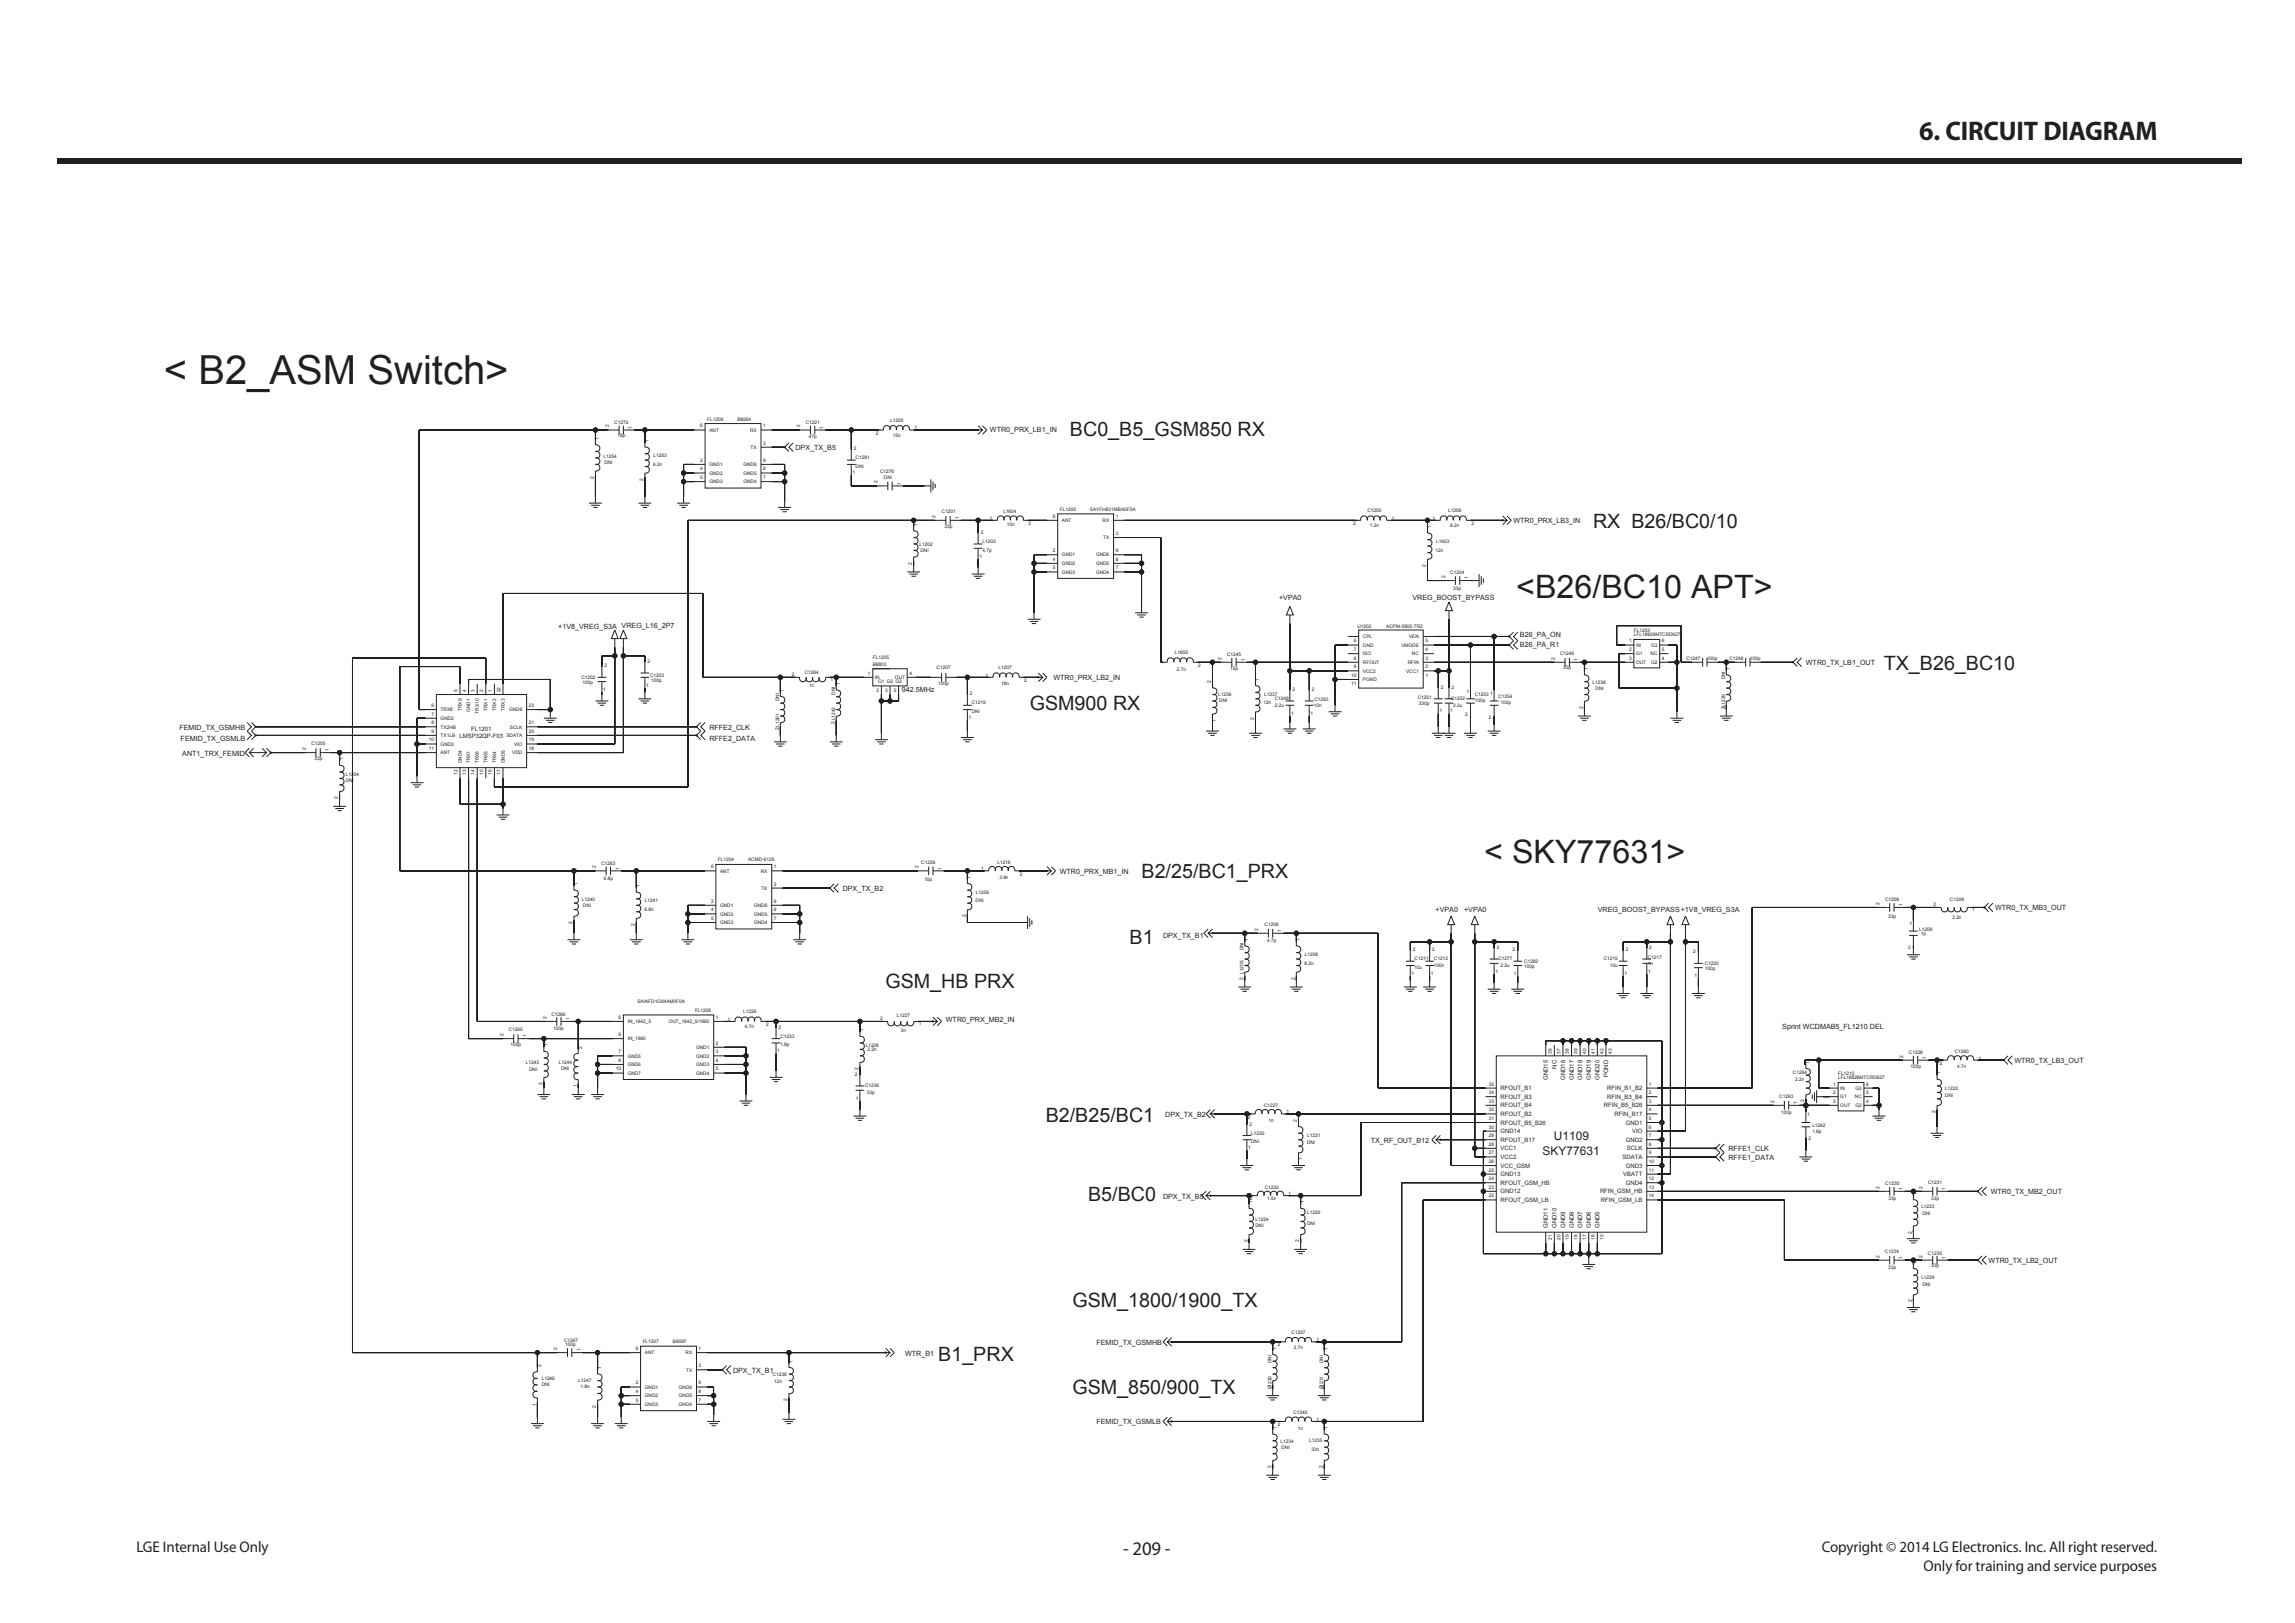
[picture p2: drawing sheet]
<svg xmlns="http://www.w3.org/2000/svg" width="420mm" height="297mm" viewBox="0 0 420 297" stroke-linecap="round" stroke-linejoin="round" font-family="sans-serif">
<defs><g id="words">
<text font-size="7.3" fill="#231f20" x="30" y="70.3">&lt; B2_ASM Switch&gt;</text>
<g font-size="5.9" fill="#231f20">
<text x="277.6" y="109.4">&lt;B26/BC10 APT&gt;</text>
<text x="271.7" y="157.9">&lt; SKY77631&gt;</text>
</g>
<text font-size="4.9" fill="#231f20" x="351.4" y="25.7">6. CIRCUIT DIAGRAM</text>
<g font-size="3.6" fill="#231f20">
<text x="195.9" y="79.8">BC0_B5_GSM850 RX</text>
<text x="291.6" y="96.6">RX B26/BC0/10</text>
<text x="344.9" y="122.6">TX_B26_BC10</text>
<text x="188.5" y="130">GSM900 RX</text>
<text x="209" y="160.6">B2/25/BC1_PRX</text>
<text x="206.8" y="172.7">B1</text>
<text x="162.1" y="180.8">GSM_HB PRX</text>
<text x="191.4" y="205.4">B2/B25/BC1</text>
<text x="199.2" y="219.9">B5/BC0</text>
<text x="196.3" y="239.2">GSM_1800/1900_TX</text>
<text x="171.8" y="249.1">B1_PRX</text>
<text x="196.3" y="255.2">GSM_850/900_TX</text>
</g>
<text font-size="3.5" fill="#231f20" x="205.6" y="284.6">- 209 -</text>
<g font-size="2.8" fill="#231f20">
<text x="25" y="284.1">LGE Internal Use Only</text>
<text x="333.5" y="284.1">Copyright © 2014 LG Electronics. Inc. All right reserved.</text>
<text x="352.2" y="287.5">Only for training and service purposes</text>
</g>
<g font-size="2.2" fill="#231f20">
<text x="284.5" y="208.6">U1109</text>
<text x="282.4" y="211.3">SKY77631</text>
</g>
<g font-size="1.3" fill="#231f20">
<text x="145.6" y="82.4">DPX_TX_B5</text>
<text x="181.2" y="79">WTR0_PRX_LB1_IN</text>
<text x="277.1" y="95.8">WTR0_PRX_LB3_IN</text>
<text x="234.2" y="109.8">+VPA0</text>
<text x="258.6" y="109.8">VREG_BOOST_BYPASS</text>
<text x="102.2" y="115">+1V8_VREG_S3A VREG_L16_2P7</text>
<text x="278.3" y="116.6">B26_PA_ON</text>
<text x="278.3" y="118.4">B26_PA_R1</text>
<text x="192.8" y="124.5">WTR0_PRX_LB2_IN</text>
<text x="330.6" y="121.8">WTR0_TX_LB1_OUT</text>
<text x="165.1" y="126.7">942.5MHz</text>
<text x="32.9" y="133.6">FEMID_TX_GSMHB</text>
<text x="33.1" y="135.6">FEMID_TX_GSMLB</text>
<text x="129.9" y="135.5">RFFE2_DATA</text>
<text x="129.9" y="133.6">RFFE2_CLK</text>
<text x="33.4" y="138.4">ANT1_TRX_FEMID</text>
<text x="194" y="159.9">WTR0_PRX_MB1_IN</text>
<text x="154.3" y="163.1">DPX_TX_B2</text>
<text x="262.8" y="166.9">+VPA0</text>
<text x="268" y="166.8">+VPA0</text>
<text x="292.5" y="166.8">VREG_BOOST_BYPASS+1V8_VREG_S3A</text>
<text x="365.3" y="166.6">WTR0_TX_MB3_OUT</text>
<text x="212.9" y="171.7">DPX_TX_B1</text>
<text x="173.2" y="187.1">WTR0_PRX_MB2_IN</text>
<text x="326.3" y="188.3">Sprint WCDMAB5_FL1210 DEL</text>
<text x="368.8" y="194.6">WTR0_TX_LB3_OUT</text>
<text x="213.3" y="204.4">DPX_TX_B2</text>
<text x="250.9" y="209.1">TX_RF_OUT_B12</text>
<text x="316.4" y="210.7">RFFE1_CLK</text>
<text x="316.4" y="212.3">RFFE1_DATA</text>
<text x="212.9" y="219.4">DPX_TX_B5</text>
<text x="364.5" y="218.6">WTR0_TX_MB2_OUT</text>
<text x="364.1" y="231.2">WTR0_TX_LB2_OUT</text>
<text x="134.2" y="251.3">DPX_TX_B1</text>
<text x="165.7" y="248.1">WTR_B1</text>
<text x="200.7" y="246.1">FEMID_TX_GSMHB</text>
<text x="200.7" y="260.7">FEMID_TX_GSMLB</text>
</g>
<g font-size="1.1" fill="#231f20">
<text x="84.1" y="135">LMSP32QP-F03</text>
<text x="86.3" y="133.8">FL1201</text>
<text x="283.4" y="197.7" transform="rotate(-90 283.4 197.7)">GND15</text>
<text x="285" y="195.6" transform="rotate(-90 285 195.6)">NC</text>
<text x="286.5" y="197.7" transform="rotate(-90 286.5 197.7)">GND16</text>
<text x="288.1" y="197.7" transform="rotate(-90 288.1 197.7)">GND17</text>
<text x="289.7" y="197.7" transform="rotate(-90 289.7 197.7)">GND18</text>
<text x="291.3" y="197.7" transform="rotate(-90 291.3 197.7)">GND19</text>
<text x="292.8" y="197.7" transform="rotate(-90 292.8 197.7)">GND20</text>
<text x="294.4" y="197.2" transform="rotate(-90 294.4 197.2)">PGND</text>
<text x="274.7" y="202.7">RFOUT_B4</text>
<text x="274.7" y="201.1">RFOUT_B3</text>
<text x="274.7" y="199.5">RFOUT_B1</text>
<text x="293.6" y="202.7">RFIN_B5_B26</text>
<text x="294.3" y="199.5">RFIN_B1_B2</text>
<text x="294.3" y="201.1">RFIN_B3_B4</text>
<text x="274.7" y="204.3">RFOUT_B2</text>
<text x="274.7" y="205.8">RFOUT_B5_B26</text>
<text x="274.7" y="207.4">GND14</text>
<text x="274.7" y="209">RFOUT_B17</text>
<text x="295.6" y="204.3">RFIN_B17</text>
<text x="297.7" y="205.8">GND1</text>
<text x="297.7" y="209">GND2</text>
<text x="298.8" y="207.4">VIO</text>
<text x="274.7" y="215.3">GND13</text>
<text x="274.7" y="210.6">VCC1</text>
<text x="274.7" y="212.1">VCC2</text>
<text x="274.7" y="213.7">VCC_GSM</text>
<text x="297.1" y="212.1">SDATA</text>
<text x="297.2" y="215.3">VBATT</text>
<text x="297.7" y="213.7">GND3</text>
<text x="297.8" y="210.6">SCLK</text>
<text x="274.7" y="216.9">RFOUT_GSM_HB</text>
<text x="274.7" y="220">RFOUT_GSM_LB</text>
<text x="274.7" y="218.4">GND12</text>
<text x="292.9" y="218.4">RFIN_GSM_HB</text>
<text x="293.1" y="220">RFIN_GSM_LB</text>
<text x="297.7" y="216.9">GND4</text>
<text x="283.4" y="224.7" transform="rotate(-90 283.4 224.7)">GND11</text>
<text x="285" y="224.7" transform="rotate(-90 285 224.7)">GND10</text>
<text x="286.5" y="224.7" transform="rotate(-90 286.5 224.7)">GND9</text>
<text x="288.1" y="224.7" transform="rotate(-90 288.1 224.7)">GND8</text>
<text x="289.7" y="224.7" transform="rotate(-90 289.7 224.7)">GND7</text>
<text x="291.3" y="224.7" transform="rotate(-90 291.3 224.7)">GND6</text>
<text x="292.8" y="224.7" transform="rotate(-90 292.8 224.7)">GND5</text>
</g>
<g font-size=".9" fill="#231f20">
<text x="112.5" y="77.6">C1272</text>
<text x="129.5" y="77">FL1209</text>
<text x="135" y="77">B8564</text>
<text x="147.5" y="77.6">C1221</text>
<text x="163" y="77.2">L1200</text>
<text x="109.7" y="80.5" transform="rotate(-90 109.7 80.5)">1</text>
<text x="110.5" y="83.8">L1254</text>
<text x="111.5" y="78.2" transform="rotate(-90 111.5 78.2)">2</text>
<text x="113" y="80">18p</text>
<text x="115.7" y="78.5" transform="rotate(-90 115.7 78.5)">1</text>
<text x="118.7" y="80.9" transform="rotate(-90 118.7 80.9)">1</text>
<text x="119.6" y="83.7">L1253</text>
<text x="128.2" y="78.2">6</text>
<text x="129.9" y="79">ANT</text>
<text x="137.3" y="79">RX</text>
<text x="137.4" y="82.2">TX</text>
<text x="139.7" y="81.4">3</text>
<text x="139.7" y="78.2">1</text>
<text x="146.5" y="78.2" transform="rotate(-90 146.5 78.2)">2</text>
<text x="148.1" y="80.2">47p</text>
<text x="150.7" y="78.5" transform="rotate(-90 150.7 78.5)">1</text>
<text x="156.3" y="82.4">2</text>
<text x="160.3" y="79.5">2</text>
<text x="163.5" y="79.9">15n</text>
<text x="167.4" y="78.6">1</text>
<text x="108.7" y="87.6" transform="rotate(-90 108.7 87.6)">2</text>
<text x="110.7" y="85">DNI</text>
<text x="117.8" y="88" transform="rotate(-90 117.8 88)">2</text>
<text x="119.6" y="85.2">6.2n</text>
<text x="128.2" y="87.7">5</text>
<text x="128.2" y="86.1">4</text>
<text x="128.2" y="84.5">2</text>
<text x="129.9" y="85.3">GND1</text>
<text x="129.9" y="86.9">GND2</text>
<text x="129.9" y="88.5">GND3</text>
<text x="136.1" y="85.3">GND6</text>
<text x="136.1" y="86.9">GND5</text>
<text x="136.1" y="88.5">GND4</text>
<text x="139.7" y="87.7">7</text>
<text x="139.7" y="86.1">8</text>
<text x="139.7" y="84.5">9</text>
<text x="156.1" y="86.7">1</text>
<text x="156.6" y="84.1">C1281</text>
<text x="156.6" y="85.6">DNI</text>
<text x="160.7" y="88.5" transform="rotate(-90 160.7 88.5)">2</text>
<text x="161.1" y="86.5">C1276</text>
<text x="161.8" y="87.7">DNI</text>
<text x="164.9" y="88.7" transform="rotate(-90 164.9 88.7)">1</text>
<text x="171.3" y="94.8" transform="rotate(-90 171.3 94.8)">2</text>
<text x="172.4" y="93.9">C1201</text>
<text x="175.5" y="95" transform="rotate(-90 175.5 95)">1</text>
<text x="181.2" y="95.1">1</text>
<text x="183.7" y="93.8">L1604</text>
<text x="192.8" y="94.8">6</text>
<text x="194" y="93.5">FL1200</text>
<text x="194.4" y="95.5">ANT</text>
<text x="199.5" y="93.5">SAYFH831MBA0F0A</text>
<text x="201.9" y="95.5">RX</text>
<text x="204.3" y="94.8">1</text>
<text x="250.4" y="93.6">C1200</text>
<text x="254.8" y="95.1">1</text>
<text x="262.3" y="95.1">1</text>
<text x="265.1" y="93.7">L1259</text>
<text x="167.9" y="96.3" transform="rotate(-90 167.9 96.3)">1</text>
<text x="168.3" y="99.9">L1202</text>
<text x="168.5" y="101.1">DNI</text>
<text x="172.9" y="96.7">33p</text>
<text x="179.5" y="97.7">2</text>
<text x="179.9" y="99.4">L1203</text>
<text x="179.9" y="101">4.7p</text>
<text x="184.3" y="96.3">10n</text>
<text x="188.3" y="96.1">2</text>
<text x="192.8" y="101.1">2</text>
<text x="194.4" y="101.8">GND1</text>
<text x="200.7" y="101.8">GND6</text>
<text x="202" y="98.7">TX</text>
<text x="204.3" y="101.1">9</text>
<text x="204.3" y="97.9">3</text>
<text x="247.7" y="96.1">2</text>
<text x="250.8" y="96.5">1.2n</text>
<text x="262" y="96.6" transform="rotate(-90 262 96.6)">1</text>
<text x="262.8" y="101">12n</text>
<text x="262.9" y="99.4">L1603</text>
<text x="265.5" y="96.4">8.2n</text>
<text x="269.4" y="96.1">2</text>
<text x="167" y="103.4" transform="rotate(-90 167 103.4)">2</text>
<text x="179.3" y="102.1">1</text>
<text x="192.8" y="104.2">5</text>
<text x="192.8" y="102.6">4</text>
<text x="194.4" y="103.4">GND2</text>
<text x="194.4" y="105">GND3</text>
<text x="200.7" y="103.4">GND5</text>
<text x="200.7" y="105">GND4</text>
<text x="204.3" y="104.2">7</text>
<text x="204.3" y="102.6">8</text>
<text x="261" y="103.7" transform="rotate(-90 261 103.7)">2</text>
<text x="264.6" y="105.8" transform="rotate(-90 264.6 105.8)">2</text>
<text x="265.5" y="105">C1204</text>
<text x="266.1" y="107.9">33p</text>
<text x="268.8" y="106" transform="rotate(-90 268.8 106)">1</text>
<text x="215.1" y="119.7">L1605</text>
<text x="247.9" y="117.6">6</text>
<text x="247.9" y="119.2">7</text>
<text x="248.5" y="114.9">U1202</text>
<text x="249.5" y="119.9">ISO</text>
<text x="249.5" y="118.4">GND</text>
<text x="249.5" y="116.8">CPL</text>
<text x="253.8" y="114.9">ACPM-5805-TR2</text>
<text x="256.6" y="118.4">VMODE</text>
<text x="258" y="116.8">VEN</text>
<text x="258.5" y="119.9">NC</text>
<text x="260.9" y="119.2">4</text>
<text x="260.9" y="117.6">5</text>
<text x="285.6" y="119.9">C1246</text>
<text x="298.2" y="119.2">2</text>
<text x="298.2" y="117.6">1</text>
<text x="299.1" y="116.4">LFL18829MTCRD627</text>
<text x="299.1" y="115.6">FL1203</text>
<text x="299.5" y="119.9">G1</text>
<text x="299.5" y="118.4">IN</text>
<text x="302.2" y="119.9">NC</text>
<text x="302.3" y="118.4">G3</text>
<text x="304.2" y="119.2">5</text>
<text x="304.2" y="117.6">6</text>
<text x="106.4" y="124.3">C1202</text>
<text x="106.6" y="125.1">100p</text>
<text x="110.7" y="122.2">2</text>
<text x="118.3" y="125.7">1</text>
<text x="118.5" y="121.4">2</text>
<text x="119" y="123.9">C1203</text>
<text x="119.2" y="124.7">100p</text>
<text x="145" y="123.7">2</text>
<text x="147.4" y="123.4">C1264</text>
<text x="148.2" y="125.8">1n</text>
<text x="152.1" y="124.7">1</text>
<text x="153.7" y="125.4" transform="rotate(-90 153.7 125.4)">1</text>
<text x="158.9" y="123.5">1</text>
<text x="159.8" y="121.8">B8803</text>
<text x="159.8" y="120.7">FL1205</text>
<text x="160.2" y="124.3">IN</text>
<text x="160.8" y="125">G1 G2 G3</text>
<text x="163.8" y="124.3">OUT</text>
<text x="166.5" y="123.5">4</text>
<text x="171.5" y="122.5">C1207</text>
<text x="171.8" y="125.4">100p</text>
<text x="180.4" y="123.9">1</text>
<text x="182.8" y="122.4">L1207</text>
<text x="183.3" y="125.3">18n</text>
<text x="187.5" y="124.8">2</text>
<text x="212.3" y="121.1">1</text>
<text x="215.4" y="122.8">2.7n</text>
<text x="219.4" y="122.1">2</text>
<text x="221.7" y="125" transform="rotate(-90 221.7 125)">2</text>
<text x="223.6" y="120.7" transform="rotate(-90 223.6 120.7)">2</text>
<text x="224.7" y="120.1">C1245</text>
<text x="225.2" y="122.6">15p</text>
<text x="227.9" y="121" transform="rotate(-90 227.9 121)">1</text>
<text x="230.5" y="124.6" transform="rotate(-90 230.5 124.6)">1</text>
<text x="247.4" y="123.9">10</text>
<text x="247.4" y="125.5">11</text>
<text x="247.9" y="120.7">8</text>
<text x="247.9" y="122.3">9</text>
<text x="249.5" y="124.7">PGND</text>
<text x="249.5" y="123.1">VCC2</text>
<text x="249.5" y="121.5">RFOUT</text>
<text x="257.4" y="123.1">VCC1</text>
<text x="257.7" y="121.5">RFIN</text>
<text x="260.9" y="123.9">1</text>
<text x="260.9" y="120.7">3</text>
<text x="260.9" y="122.3">2</text>
<text x="284.7" y="120.7" transform="rotate(-90 284.7 120.7)">2</text>
<text x="286.2" y="122.5">33p</text>
<text x="288.9" y="121" transform="rotate(-90 288.9 121)">1</text>
<text x="290.7" y="122.6" transform="rotate(-90 290.7 122.6)">1</text>
<text x="291.5" y="125.1">L1238</text>
<text x="298.2" y="120.7">3</text>
<text x="299.5" y="121.5">OUT</text>
<text x="302.3" y="121.5">G2</text>
<text x="304.2" y="120.7">4</text>
<text x="308.7" y="120.8">C1247</text>
<text x="312.5" y="120.8">100p</text>
<text x="315.8" y="124.4" transform="rotate(-90 315.8 124.4)">DNI</text>
<text x="316.6" y="120.8">C1248</text>
<text x="316.7" y="122.6" transform="rotate(-90 316.7 122.6)">1</text>
<text x="320.4" y="120.8">100p</text>
<text x="79" y="129.4">6</text>
<text x="79" y="131">7</text>
<text x="80.7" y="131.8">GND2</text>
<text x="80.7" y="130.2">TRX8</text>
<text x="83.7" y="126.7" transform="rotate(-90 83.7 126.7)">5</text>
<text x="84.5" y="130.1" transform="rotate(-90 84.5 130.1)">TRX9</text>
<text x="85.3" y="126.7" transform="rotate(-90 85.3 126.7)">4</text>
<text x="86.1" y="130.3" transform="rotate(-90 86.1 130.3)">GND1</text>
<text x="86.9" y="126.7" transform="rotate(-90 86.9 126.7)">3</text>
<text x="87.7" y="130.6" transform="rotate(-90 87.7 130.6)">TRX10</text>
<text x="88.5" y="126.7" transform="rotate(-90 88.5 126.7)">2</text>
<text x="89.3" y="130.1" transform="rotate(-90 89.3 130.1)">TRX1</text>
<text x="90" y="126.7" transform="rotate(-90 90 126.7)">1</text>
<text x="90.8" y="130.1" transform="rotate(-90 90.8 130.1)">TRX2</text>
<text x="91.6" y="126.7" transform="rotate(-90 91.6 126.7)">22</text>
<text x="92.4" y="130.1" transform="rotate(-90 92.4 130.1)">TRX3</text>
<text x="93.2" y="130.2">GND6</text>
<text x="96.8" y="129.4">23</text>
<text x="110.4" y="126.5">1</text>
<text x="142.6" y="128.3" transform="rotate(-90 142.6 128.3)">DNI</text>
<text x="143.5" y="126.6" transform="rotate(-90 143.5 126.6)">1</text>
<text x="152.9" y="127.1" transform="rotate(-90 152.9 127.1)">DNI</text>
<text x="160.5" y="126.6">2</text>
<text x="162.1" y="126.6">3</text>
<text x="163.6" y="126.6">5</text>
<text x="177.3" y="131.6">1</text>
<text x="177.6" y="127.3">2</text>
<text x="177.9" y="128.9">C1219</text>
<text x="177.9" y="130.5">DNI</text>
<text x="223" y="127.3">L1236</text>
<text x="223.2" y="128.5">DNI</text>
<text x="229.5" y="131.7" transform="rotate(-90 229.5 131.7)">2</text>
<text x="231.3" y="128.9">12n</text>
<text x="231.4" y="127.3">L1237</text>
<text x="233.4" y="128.1">C1249</text>
<text x="233.4" y="129.3">2.2u</text>
<text x="236.4" y="130.8">1</text>
<text x="236.6" y="126.5">2</text>
<text x="239.9" y="130.8">1</text>
<text x="240.2" y="126.5">2</text>
<text x="240.5" y="129.5">10n</text>
<text x="240.7" y="128.3">C1250</text>
<text x="259.5" y="127.9">C1251</text>
<text x="259.7" y="129.1">330p</text>
<text x="263.5" y="130.4">1</text>
<text x="263.8" y="126.1">2</text>
<text x="265.5" y="130.4">1</text>
<text x="265.7" y="128.1">C1252</text>
<text x="265.7" y="126.1">2</text>
<text x="266.1" y="129.3">2.2u</text>
<text x="268.3" y="131.1">2</text>
<text x="268.5" y="126.8">1</text>
<text x="270" y="128.5">100p</text>
<text x="270" y="127.3">C1253</text>
<text x="272.6" y="131.5">2</text>
<text x="272.8" y="127.2">1</text>
<text x="274.3" y="127.7">C1254</text>
<text x="274.7" y="128.9">100p</text>
<text x="289.8" y="129.7" transform="rotate(-90 289.8 129.7)">2</text>
<text x="292.1" y="126.3">DNI</text>
<text x="315.7" y="129.7" transform="rotate(-90 315.7 129.7)">2L1239</text>
<text x="56" y="137.3" transform="rotate(-90 56 137.3)">2</text>
<text x="57" y="136.4">C1205</text>
<text x="60.2" y="137.5" transform="rotate(-90 60.2 137.5)">1</text>
<text x="78.5" y="137.3">11</text>
<text x="78.5" y="135.7">10</text>
<text x="79" y="132.5">8</text>
<text x="79" y="134.1">9</text>
<text x="80.7" y="134.9">TX1LB</text>
<text x="80.7" y="133.3">TX2HB</text>
<text x="80.7" y="136.5">GND3</text>
<text x="92.7" y="134.9">SDATA</text>
<text x="93.3" y="133.3">SCLK</text>
<text x="94.1" y="136.5">VIO</text>
<text x="96.8" y="134.1">20</text>
<text x="96.8" y="132.5">21</text>
<text x="96.8" y="135.7">19</text>
<text x="96.8" y="137.3">18</text>
<text x="142.6" y="133.7" transform="rotate(-90 142.6 133.7)">2 L1261</text>
<text x="152.8" y="132.5" transform="rotate(-90 152.8 132.5)">2 L1242</text>
<text x="222.6" y="132.1" transform="rotate(-90 222.6 132.1)">1</text>
<text x="57.6" y="139.2">33p</text>
<text x="62.8" y="139.2" transform="rotate(-90 62.8 139.2)">1</text>
<text x="63.3" y="143.1">DNI</text>
<text x="63.3" y="142">L1204</text>
<text x="80.7" y="138.1">ANT</text>
<text x="83.7" y="141.9" transform="rotate(-90 83.7 141.9)">12</text>
<text x="84.5" y="139.7" transform="rotate(-90 84.5 139.7)">GND4</text>
<text x="85.3" y="141.9" transform="rotate(-90 85.3 141.9)">13</text>
<text x="86.1" y="139.7" transform="rotate(-90 86.1 139.7)">TRX7</text>
<text x="86.9" y="141.9" transform="rotate(-90 86.9 141.9)">14</text>
<text x="87.7" y="139.7" transform="rotate(-90 87.7 139.7)">TRX6</text>
<text x="88.5" y="141.9" transform="rotate(-90 88.5 141.9)">15</text>
<text x="89.3" y="139.7" transform="rotate(-90 89.3 139.7)">TRX5</text>
<text x="90" y="141.9" transform="rotate(-90 90 141.9)">16</text>
<text x="90.8" y="139.7" transform="rotate(-90 90.8 139.7)">TRX4</text>
<text x="91.6" y="141.9" transform="rotate(-90 91.6 141.9)">17</text>
<text x="92.4" y="139.7" transform="rotate(-90 92.4 139.7)">GND5</text>
<text x="93.8" y="138.1">VDD</text>
<text x="61.9" y="146.3" transform="rotate(-90 61.9 146.3)">2</text>
<text x="105.7" y="162" transform="rotate(-90 105.7 162)">1</text>
<text x="109.1" y="158.9" transform="rotate(-90 109.1 158.9)">2</text>
<text x="110.1" y="158.3">C1263</text>
<text x="110.6" y="161.1">6.8p</text>
<text x="113.3" y="159.2" transform="rotate(-90 113.3 159.2)">1</text>
<text x="130.2" y="158.9">6</text>
<text x="131.4" y="157.7">FL1204</text>
<text x="131.8" y="159.7">ANT</text>
<text x="137" y="157.7">ACMD-6125</text>
<text x="139.3" y="159.7">RX</text>
<text x="141.7" y="158.9">1</text>
<text x="168.1" y="158.9" transform="rotate(-90 168.1 158.9)">2</text>
<text x="168.7" y="158.1">C1226</text>
<text x="169.2" y="161.2">10p</text>
<text x="172.4" y="159.2" transform="rotate(-90 172.4 159.2)">1</text>
<text x="177.7" y="160.8" transform="rotate(-90 177.7 160.8)">1</text>
<text x="179.6" y="159.3">1</text>
<text x="182.6" y="158.1">L1218</text>
<text x="183" y="160.8">3.9n</text>
<text x="186.7" y="160.2">2</text>
<text x="106.5" y="164.9">L1240</text>
<text x="106.7" y="166.1">DNI</text>
<text x="117.1" y="162.4" transform="rotate(-90 117.1 162.4)">1</text>
<text x="118" y="166.7">6.8n</text>
<text x="118.1" y="165.1">L1241</text>
<text x="130.2" y="166.8">4</text>
<text x="130.2" y="165.2">2</text>
<text x="131.8" y="166">GND1</text>
<text x="131.8" y="167.6">GND2</text>
<text x="138.1" y="166">GND6</text>
<text x="138.1" y="167.6">GND5</text>
<text x="139.4" y="162.9">TX</text>
<text x="141.7" y="166.8">8</text>
<text x="141.7" y="165.2">9</text>
<text x="141.7" y="162.1">3</text>
<text x="176.8" y="167.9" transform="rotate(-90 176.8 167.9)">2</text>
<text x="178.6" y="165.1">DNI</text>
<text x="178.7" y="163.6">L1256</text>
<text x="344.1" y="165.6" transform="rotate(-90 344.1 165.6)">2</text>
<text x="345.1" y="164.8">C1208</text>
<text x="345.7" y="167.9">33p</text>
<text x="348.3" y="165.8" transform="rotate(-90 348.3 165.8)">1</text>
<text x="354" y="165.8">2</text>
<text x="357" y="164.9">C1209</text>
<text x="361.1" y="166.8">1</text>
<text x="104.8" y="169.1" transform="rotate(-90 104.8 169.1)">2</text>
<text x="116.2" y="169.5" transform="rotate(-90 116.2 169.5)">2</text>
<text x="130.2" y="168.4">5</text>
<text x="131.8" y="169.1">GND3</text>
<text x="138.1" y="169.1">GND4</text>
<text x="141.7" y="168.4">7</text>
<text x="227.7" y="174" transform="rotate(-90 227.7 174)">DNI</text>
<text x="228.5" y="172.2" transform="rotate(-90 228.5 172.2)">1</text>
<text x="230.3" y="170.3" transform="rotate(-90 230.3 170.3)">2</text>
<text x="231.5" y="169.5">C1206</text>
<text x="232" y="172.3">4.7p</text>
<text x="234.6" y="170.6" transform="rotate(-90 234.6 170.6)">1</text>
<text x="238" y="172.2" transform="rotate(-90 238 172.2)">1</text>
<text x="274" y="173.7">2</text>
<text x="302" y="173.7">2</text>
<text x="349.3" y="173.6">2</text>
<text x="349.6" y="169.3">1</text>
<text x="351.4" y="170.4">L1209</text>
<text x="351.6" y="171.2">1p</text>
<text x="357.4" y="168.1">2.2n</text>
<text x="227.6" y="179.3" transform="rotate(-90 227.6 179.3)">2 L1205</text>
<text x="237" y="179.3" transform="rotate(-90 237 179.3)">2</text>
<text x="238.8" y="176.6">8.2n</text>
<text x="238.9" y="175">L1206</text>
<text x="258.4" y="178.4">1</text>
<text x="258.7" y="174.1">2</text>
<text x="259" y="177.3">10u</text>
<text x="259" y="175.8">C1211</text>
<text x="262" y="178.4">1</text>
<text x="262.2" y="174.1">2</text>
<text x="262.5" y="175.8">C1212</text>
<text x="262.5" y="176.9">100n</text>
<text x="273.8" y="178">1</text>
<text x="274.3" y="175.8">C1277</text>
<text x="274.7" y="176.9">2.2u</text>
<text x="276.9" y="174.1">2</text>
<text x="277.1" y="178.4">1</text>
<text x="279.1" y="176.3">C1282</text>
<text x="279.1" y="177.1">100p</text>
<text x="293.6" y="175.8">C1215</text>
<text x="294.7" y="176.9">10u</text>
<text x="297.4" y="178.4">1</text>
<text x="297.6" y="174.1">2</text>
<text x="301.7" y="175.5">C1217</text>
<text x="301.7" y="176.7">1n</text>
<text x="301.7" y="178">1</text>
<text x="310" y="174.5">2</text>
<text x="310.2" y="178.8">1</text>
<text x="312.1" y="176.7">C1220</text>
<text x="312.1" y="177.5">100p</text>
<text x="116.7" y="183.6">SAWFD1G84AM0F0A</text>
<text x="127.3" y="185.2">FL1206</text>
<text x="136.1" y="185.3">L1226</text>
<text x="92.2" y="189.6" transform="rotate(-90 92.2 189.6)">2</text>
<text x="93.2" y="188.8">C1265</text>
<text x="93.5" y="191.5">100p</text>
<text x="96.4" y="189.9" transform="rotate(-90 96.4 189.9)">1</text>
<text x="100" y="186.5" transform="rotate(-90 100 186.5)">2</text>
<text x="100.2" y="191.5" transform="rotate(-90 100.2 191.5)">1</text>
<text x="100.9" y="186">C1266</text>
<text x="101.3" y="188.4">100p</text>
<text x="104.3" y="186.7" transform="rotate(-90 104.3 186.7)">1</text>
<text x="106.6" y="191.9" transform="rotate(-90 106.6 191.9)">2</text>
<text x="113.2" y="186.5">6</text>
<text x="113.2" y="189.6">9</text>
<text x="114.9" y="190.4">IN_1960</text>
<text x="114.9" y="187.3">IN_1842_5</text>
<text x="122.4" y="187.3">OUT_1842_5/1960</text>
<text x="127.4" y="192">GND1</text>
<text x="131.1" y="191.2">2</text>
<text x="131.1" y="186.5">1</text>
<text x="133.2" y="186.8">1</text>
<text x="136.4" y="188.1">4.7n</text>
<text x="140.3" y="187.8">2</text>
<text x="142.5" y="188.3">2</text>
<text x="142.9" y="191.5">1.8p</text>
<text x="142.9" y="189.9">C1233</text>
<text x="158.1" y="188.8" transform="rotate(-90 158.1 188.8)">1</text>
<text x="158.5" y="191.6">L1228</text>
<text x="161.1" y="186.7">2</text>
<text x="164.2" y="186.1">L1227</text>
<text x="164.9" y="188.8">3n</text>
<text x="168.2" y="187.7">1</text>
<text x="96.3" y="194.8">L1243</text>
<text x="96.9" y="196">DNI</text>
<text x="102.3" y="194.7">L1244</text>
<text x="102.7" y="195.8">DNI</text>
<text x="112.8" y="195.9">10</text>
<text x="113.2" y="192.8">7</text>
<text x="113.2" y="194.3">8</text>
<text x="114.9" y="195.1">GND6</text>
<text x="114.9" y="193.6">GND5</text>
<text x="114.9" y="196.7">GND7</text>
<text x="127.4" y="195.1">GND3</text>
<text x="127.4" y="196.7">GND4</text>
<text x="127.4" y="193.6">GND2</text>
<text x="131.1" y="192.8">3</text>
<text x="131.1" y="195.9">5</text>
<text x="131.1" y="194.3">4</text>
<text x="142.3" y="192.6">1</text>
<text x="156.5" y="196.9">2</text>
<text x="157.1" y="195.8" transform="rotate(-90 157.1 195.8)">2</text>
<text x="158.8" y="192.4">2.2n</text>
<text x="284.1" y="192.8" transform="rotate(-90 284.1 192.8)">36</text>
<text x="285.7" y="192.8" transform="rotate(-90 285.7 192.8)">37</text>
<text x="287.2" y="192.8" transform="rotate(-90 287.2 192.8)">38</text>
<text x="288.8" y="192.8" transform="rotate(-90 288.8 192.8)">39</text>
<text x="290.4" y="192.8" transform="rotate(-90 290.4 192.8)">40</text>
<text x="292" y="192.8" transform="rotate(-90 292 192.8)">41</text>
<text x="293.5" y="192.8" transform="rotate(-90 293.5 192.8)">42</text>
<text x="295.1" y="192.8" transform="rotate(-90 295.1 192.8)">43</text>
<text x="328.3" y="196.6">C1284</text>
<text x="328.6" y="197.8">2.2n</text>
<text x="331.3" y="194.7" transform="rotate(-90 331.3 194.7)">1</text>
<text x="336.5" y="196.7">FL1210</text>
<text x="336.5" y="197.5">LFL18829MTCRD627</text>
<text x="348.4" y="193.6" transform="rotate(-90 348.4 193.6)">2</text>
<text x="349.5" y="193">C1228</text>
<text x="349.8" y="195.5">100p</text>
<text x="352.7" y="193.8" transform="rotate(-90 352.7 193.8)">1</text>
<text x="355.2" y="194.9">2</text>
<text x="355.3" y="196.6" transform="rotate(-90 355.3 196.6)">1</text>
<text x="357.9" y="192.6">C1260</text>
<text x="358.3" y="195.5">4.7n</text>
<text x="362.3" y="193.9">1</text>
<text x="99.3" y="198.6" transform="rotate(-90 99.3 198.6)">2</text>
<text x="105.6" y="199" transform="rotate(-90 105.6 199)">1</text>
<text x="156.7" y="201.2">1</text>
<text x="158.4" y="199">C1236</text>
<text x="158.7" y="200.2">33p</text>
<text x="231.4" y="202.7">C1227</text>
<text x="235.5" y="203.8">1</text>
<text x="272.6" y="198.7">35</text>
<text x="272.6" y="200.2">34</text>
<text x="272.6" y="203.4">32</text>
<text x="272.6" y="201.8">33</text>
<text x="301.9" y="200.2">2</text>
<text x="301.9" y="198.7">1</text>
<text x="301.9" y="203.4">4</text>
<text x="301.9" y="201.8">3</text>
<text x="324.8" y="201.8" transform="rotate(-90 324.8 201.8)">2</text>
<text x="325.7" y="201">C1283</text>
<text x="326.1" y="203.9">100p</text>
<text x="329" y="202.1" transform="rotate(-90 329 202.1)">1</text>
<text x="330.3" y="201.8" transform="rotate(-90 330.3 201.8)">2</text>
<text x="335.6" y="201.8">3</text>
<text x="335.6" y="200.2">2</text>
<text x="335.6" y="198.7">1</text>
<text x="336.9" y="199.5">IN</text>
<text x="336.9" y="201">G1</text>
<text x="336.9" y="202.6">OUT</text>
<text x="339.6" y="201">NC</text>
<text x="339.7" y="199.5">G3</text>
<text x="339.7" y="202.6">G2</text>
<text x="341.6" y="201.8">4</text>
<text x="341.6" y="200.2">5</text>
<text x="341.6" y="198.7">6</text>
<text x="354.3" y="203.7" transform="rotate(-90 354.3 203.7)">2</text>
<text x="356.1" y="200.7">DNI</text>
<text x="356.1" y="199.5">L1222</text>
<text x="228.4" y="204.7">2</text>
<text x="228.7" y="206">2</text>
<text x="229.1" y="207.6">L1220</text>
<text x="229.1" y="209.2">DNI</text>
<text x="232.2" y="205.4">1n</text>
<text x="237.4" y="205.3" transform="rotate(-90 237.4 205.3)">2</text>
<text x="239.3" y="209.4">DNI</text>
<text x="239.3" y="208.2">L1221</text>
<text x="272.6" y="209.7">28</text>
<text x="272.6" y="208.1">29</text>
<text x="272.6" y="206.5">30</text>
<text x="272.6" y="205">31</text>
<text x="301.9" y="208.1">7</text>
<text x="301.9" y="209.7">8</text>
<text x="301.9" y="206.5">6</text>
<text x="301.9" y="205">5</text>
<text x="330.8" y="204.3">1</text>
<text x="331.1" y="208.6">2</text>
<text x="331.8" y="206.2">L1262</text>
<text x="331.8" y="207.4">1.8p</text>
<text x="228.5" y="210.3">1</text>
<text x="238.4" y="212.4" transform="rotate(-90 238.4 212.4)">1</text>
<text x="272.6" y="212.8">26</text>
<text x="272.6" y="211.3">27</text>
<text x="272.6" y="214.4">25</text>
<text x="272.6" y="216">24</text>
<text x="301.9" y="211.3">9</text>
<text x="301.9" y="216">12</text>
<text x="301.9" y="212.8">10</text>
<text x="301.9" y="214.4">11</text>
<text x="228.8" y="219.7">2</text>
<text x="229.3" y="220.2" transform="rotate(-90 229.3 220.2)">1</text>
<text x="231.6" y="217.5">C1232</text>
<text x="232" y="219.6">1.5n</text>
<text x="235.9" y="218.7">1</text>
<text x="238.8" y="220.2" transform="rotate(-90 238.8 220.2)">1</text>
<text x="272.6" y="217.6">23</text>
<text x="272.6" y="219.1">22</text>
<text x="301.9" y="219.1">14</text>
<text x="301.9" y="217.6">13</text>
<text x="344.1" y="217.6" transform="rotate(-90 344.1 217.6)">2</text>
<text x="345.2" y="216.9">C1230</text>
<text x="345.7" y="219.7">33p</text>
<text x="348.3" y="217.8" transform="rotate(-90 348.3 217.8)">1</text>
<text x="350.9" y="218.7" transform="rotate(-90 350.9 218.7)">1</text>
<text x="351.7" y="221.2">L1223</text>
<text x="352" y="217.6" transform="rotate(-90 352 217.6)">2</text>
<text x="353" y="216.7">C1231</text>
<text x="353.6" y="219.6">33p</text>
<text x="356.2" y="217.8" transform="rotate(-90 356.2 217.8)">1</text>
<text x="228.4" y="227.3" transform="rotate(-90 228.4 227.3)">2</text>
<text x="229.9" y="224.6">DNI</text>
<text x="229.9" y="223.4">L1224</text>
<text x="237.8" y="227.3" transform="rotate(-90 237.8 227.3)">2</text>
<text x="239.3" y="222.2">L1225</text>
<text x="239.3" y="224.2">DNI</text>
<text x="284.1" y="226.9" transform="rotate(-90 284.1 226.9)">21</text>
<text x="285.7" y="226.9" transform="rotate(-90 285.7 226.9)">20</text>
<text x="287.2" y="226.9" transform="rotate(-90 287.2 226.9)">19</text>
<text x="288.8" y="226.9" transform="rotate(-90 288.8 226.9)">18</text>
<text x="290.4" y="226.9" transform="rotate(-90 290.4 226.9)">17</text>
<text x="292" y="226.9" transform="rotate(-90 292 226.9)">16</text>
<text x="293.5" y="226.9" transform="rotate(-90 293.5 226.9)">15</text>
<text x="350" y="225.8" transform="rotate(-90 350 225.8)">2</text>
<text x="351.9" y="222.3">DNI</text>
<text x="344.1" y="230.2" transform="rotate(-90 344.1 230.2)">2</text>
<text x="345.1" y="229.3">C1234</text>
<text x="345.7" y="232.3">33p</text>
<text x="348.3" y="230.4" transform="rotate(-90 348.3 230.4)">1</text>
<text x="350.9" y="231.3" transform="rotate(-90 350.9 231.3)">1</text>
<text x="352" y="230.2" transform="rotate(-90 352 230.2)">2</text>
<text x="353" y="229.7">C1235</text>
<text x="353.5" y="231.9">33p</text>
<text x="356.2" y="230.4" transform="rotate(-90 356.2 230.4)">1</text>
<text x="350" y="238.4" transform="rotate(-90 350 238.4)">2</text>
<text x="351.7" y="234.2">L1229</text>
<text x="351.9" y="235.3">DNI</text>
<text x="103.3" y="245.6">C1267</text>
<text x="117.7" y="245.8">FL1207</text>
<text x="123.2" y="245.8">B8597</text>
<text x="236.5" y="244.2">C1237</text>
<text x="241" y="245.5">1</text>
<text x="99.1" y="250.2" transform="rotate(-90 99.1 250.2)">2</text>
<text x="102" y="247.1" transform="rotate(-90 102 247.1)">2</text>
<text x="103.5" y="246.4">100p</text>
<text x="106.3" y="247.3" transform="rotate(-90 106.3 247.3)">1</text>
<text x="110" y="250.5" transform="rotate(-90 110 250.5)">1</text>
<text x="116.4" y="247.1">6</text>
<text x="118.1" y="247.9">ANT</text>
<text x="125.5" y="247.9">RX</text>
<text x="125.6" y="251">TX</text>
<text x="127.9" y="250.2">3</text>
<text x="127.9" y="247.1">1</text>
<text x="141.5" y="251.9">C1238</text>
<text x="145.1" y="249.4" transform="rotate(-90 145.1 249.4)">1</text>
<text x="232.8" y="249.5" transform="rotate(-90 232.8 249.5)">DNI</text>
<text x="233.6" y="247" transform="rotate(-90 233.6 247)">1</text>
<text x="233.9" y="246.4">2</text>
<text x="236.9" y="247">2.7n</text>
<text x="242.2" y="249.5" transform="rotate(-90 242.2 249.5)">DNI</text>
<text x="243.1" y="247" transform="rotate(-90 243.1 247)">1</text>
<text x="98.1" y="257.3" transform="rotate(-90 98.1 257.3)">1</text>
<text x="99.2" y="252.5">L1246</text>
<text x="99.2" y="253.7">DNI</text>
<text x="105.9" y="252.9">L1247</text>
<text x="106.3" y="254.1">1.8n</text>
<text x="109.1" y="257.6" transform="rotate(-90 109.1 257.6)">2</text>
<text x="116.4" y="256.5">5</text>
<text x="116.4" y="255">4</text>
<text x="116.4" y="253.4">2</text>
<text x="118.1" y="254.2">GND1</text>
<text x="118.1" y="255.7">GND2</text>
<text x="118.1" y="257.3">GND3</text>
<text x="124.3" y="254.2">GND6</text>
<text x="124.3" y="255.7">GND5</text>
<text x="124.3" y="257.3">GND4</text>
<text x="127.9" y="256.5">7</text>
<text x="127.9" y="255">8</text>
<text x="127.9" y="253.4">9</text>
<text x="141.7" y="253">12n</text>
<text x="144.1" y="256.5" transform="rotate(-90 144.1 256.5)">2</text>
<text x="232.7" y="254.1" transform="rotate(-90 232.7 254.1)">2</text>
<text x="232.8" y="254.2" transform="rotate(-90 232.8 254.2)">L1230</text>
<text x="242.1" y="254.1" transform="rotate(-90 242.1 254.1)">2</text>
<text x="242.2" y="254.2" transform="rotate(-90 242.2 254.2)">L1231</text>
<text x="233.6" y="261.6" transform="rotate(-90 233.6 261.6)">1</text>
<text x="233.9" y="261">2</text>
<text x="236.8" y="258.8">C1240</text>
<text x="237.6" y="261.6">1n</text>
<text x="239.7" y="263.9">L1235</text>
<text x="241" y="260.1">1</text>
<text x="243.1" y="261.6" transform="rotate(-90 243.1 261.6)">1</text>
<text x="232.7" y="268.7" transform="rotate(-90 232.7 268.7)">2</text>
<text x="234.5" y="264.1">L1234</text>
<text x="234.6" y="265.2">DNI</text>
<text x="240.1" y="265.5">33n</text>
<text x="242.1" y="268.7" transform="rotate(-90 242.1 268.7)">2</text>
</g>
</g></defs>
<path d="M10.4 29h400v1h-400z" fill="#231f20"/>
<g fill="none" stroke="#231f20" stroke-width=".18">
<path d="M111.4 78.7h1.9M113.3 77.9v1.6M114.1 78.7h2M114.1 77.9v1.6M146.4 78.7h2M148.4 77.9v1.6M149.2 78.7h1.9M149.2 77.9v1.6M161 78.7h.8a.62 .62 0 0 1 .5-.8 .62 .62 0 0 1 .6 .8 .62 .62 0 0 1 .6-.8 .62 .62 0 0 1 .6 .8 .62 .62 0 0 1 .6-.8 .62 .62 0 0 1 .6 .8 .62 .62 0 0 1 .6-.8 .62 .62 0 0 1 .6 .8h.8M118.1 81.1v.7a.62 .62 0 0 1 .8 .6 .62 .62 0 0 1-.8 .6 .62 .62 0 0 1 .8 .6 .62 .62 0 0 1-.8 .6 .62 .62 0 0 1 .8 .6 .62 .62 0 0 1-.8 .6 .62 .62 0 0 1 .8 .6 .62 .62 0 0 1-.8 .6v.8M155.1 84.2h1.5M155.1 85h1.5"/>
<path d="M155.9 82.2v2M155.9 85v2M160.6 88.9h1.9M162.5 88.1v1.6M163.3 88.9h2M163.3 88.1v1.6M178.3 99.6h1.6M179.1 97.6v2M181.8 95.2h.8a.62 .62 0 0 1 .6-.8 .62 .62 0 0 1 .6 .8 .62 .62 0 0 1 .6-.8 .62 .62 0 0 1 .6 .8 .62 .62 0 0 1 .6-.8 .62 .62 0 0 1 .6 .8 .62 .62 0 0 1 .6-.8 .62 .62 0 0 1 .5 .8h.8M248.3 95.2h.8a.62 .62 0 0 1 .6-.8 .62 .62 0 0 1 .6 .8 .62 .62 0 0 1 .6-.8 .62 .62 0 0 1 .6 .8 .62 .62 0 0 1 .6-.8 .62 .62 0 0 1 .6 .8 .62 .62 0 0 1 .6-.8 .62 .62 0 0 1 .6 .8h.7M261.3 96.8v.8a.62 .62 0 0 1 .9 .6 .62 .62 0 0 1-.9 .6 .62 .62 0 0 1 .9 .6 .62 .62 0 0 1-.9 .6 .62 .62 0 0 1 .9 .5 .62 .62 0 0 1-.9 .6 .62 .62 0 0 1 .9 .6 .62 .62 0 0 1-.9 .6v.8M262.9 95.2h.8a.62 .62 0 0 1 .6-.8 .62 .62 0 0 1 .6 .8 .62 .62 0 0 1 .6-.8 .62 .62 0 0 1 .6 .8 .62 .62 0 0 1 .6-.8 .62 .62 0 0 1 .5 .8 .62 .62 0 0 1 .6-.8 .62 .62 0 0 1 .6 .8h.8"/>
<path d="M178.3 100.3h1.6M179.1 100.3v2M176.3 129.1h1.6M176.3 129.9h1.6M177.1 127.1v2M177.1 129.9v1.9M181 124h.8a.62 .62 0 0 1 .6-.9 .62 .62 0 0 1 .6 .9 .62 .62 0 0 1 .6-.9 .62 .62 0 0 1 .6 .9 .62 .62 0 0 1 .6-.9 .62 .62 0 0 1 .6 .9 .62 .62 0 0 1 .6-.9 .62 .62 0 0 1 .6 .9h.7M212.9 121.2h.8a.62 .62 0 0 1 .6-.8 .62 .62 0 0 1 .6 .8 .62 .62 0 0 1 .6-.8 .62 .62 0 0 1 .6 .8 .62 .62 0 0 1 .6-.8 .62 .62 0 0 1 .6 .8 .62 .62 0 0 1 .5-.8 .62 .62 0 0 1 .6 .8h.8M222 125.1v.8a.62 .62 0 0 1 .8 .6 .62 .62 0 0 1-.8 .6 .62 .62 0 0 1 .8 .6 .62 .62 0 0 1-.8 .6 .62 .62 0 0 1 .8 .6 .62 .62 0 0 1-.8 .6 .62 .62 0 0 1 .8 .6 .62 .62 0 0 1-.8 .6v.7M223.6 121.2h1.9M225.5 120.4v1.6M226.3 120.4v1.6"/>
<path d="M226.3 121.2h2M229.8 124.7l.1 .8a.62 .62 0 0 1 .8 .6 .62 .62 0 0 1-.8 .6 .62 .62 0 0 1 .8 .6 .62 .62 0 0 1-.8 .6 .62 .62 0 0 1 .8 .6 .62 .62 0 0 1-.8 .6 .62 .62 0 0 1 .8 .6 .62 .62 0 0 1-.8 .6l-.1 .7M109 159.4h2M111 158.6v1.6M111.8 159.4h1.9M111.8 158.6v1.6M168.1 159.4h1.9M170 158.6v1.6M170.8 159.4h2M170.8 158.6v1.6M180.3 159.4h.7a.62 .62 0 0 1 .6-.8 .62 .62 0 0 1 .6 .8 .62 .62 0 0 1 .6-.8 .62 .62 0 0 1 .6 .8 .62 .62 0 0 1 .6-.8 .62 .62 0 0 1 .6 .8 .62 .62 0 0 1 .6-.8 .62 .62 0 0 1 .6 .8h.8M177.1 161v.7a.62 .62 0 0 1 .8 .6 .62 .62 0 0 1-.8 .6 .62 .62 0 0 1 .8 .6 .62 .62 0 0 1-.8 .6 .62 .62 0 0 1 .8 .6 .62 .62 0 0 1-.8 .6 .62 .62 0 0 1 .8 .6 .62 .62 0 0 1-.8 .6v.8"/>
<path d="M237.3 172.4v.8a.62 .62 0 0 1 .8 .6 .62 .62 0 0 1-.8 .5 .62 .62 0 0 1 .8 .6 .62 .62 0 0 1-.8 .6 .62 .62 0 0 1 .8 .6 .62 .62 0 0 1-.8 .6 .62 .62 0 0 1 .8 .6 .62 .62 0 0 1-.8 .6v.8M277.1 175.9h1.6M277.1 176.7h1.6M277.9 179.9v1.1M277.9 174v1.9M277.9 176.7v2M349.5 171.2h1.6M349.5 170.4h1.6M350.3 168.4v2M350.3 171.2v2M354.6 166.1h.8a.62 .62 0 0 0 .6 .8 .62 .62 0 0 0 .6-.8 .62 .62 0 0 0 .6 .8 .62 .62 0 0 0 .6-.8 .62 .62 0 0 0 .6 .8 .62 .62 0 0 0 .6-.8 .62 .62 0 0 0 .5 .8 .62 .62 0 0 0 .6-.8h.8M276.7 181h2.4"/>
<path d="M277.1 181.4h1.6M277.5 181.8h.8M330.6 194.8v.8a.62 .62 0 0 1 .8 .6 .62 .62 0 0 1-.8 .6 .62 .62 0 0 1 .8 .6 .62 .62 0 0 1-.8 .6 .62 .62 0 0 1 .8 .6 .62 .62 0 0 1-.8 .5 .62 .62 0 0 1 .8 .6 .62 .62 0 0 1-.8 .6v.8M334.9 199.1h1.6M336.5 198.1h4.7v5.2h-4.7zM336.5 198.1h3.2M341.2 199.1h1.6M348.3 194h2M350.3 193.2v1.6M351.1 193.2v1.6M351.1 194h1.9M355.8 194h.8a.62 .62 0 0 1 .6-.8 .62 .62 0 0 1 .6 .8 .62 .62 0 0 1 .6-.8 .62 .62 0 0 1 .6 .8 .62 .62 0 0 1 .5-.8 .62 .62 0 0 1 .6 .8 .62 .62 0 0 1 .6-.8 .62 .62 0 0 1 .6 .8h.8"/>
<path d="M227.5 207.8h1.6M227.5 208.6h1.6M228.3 205.8v2M228.3 208.6v2M229.1 203.9h.7a.62 .62 0 0 1 .6-.9 .62 .62 0 0 1 .6 .9 .62 .62 0 0 1 .6-.9 .62 .62 0 0 1 .6 .9 .62 .62 0 0 1 .6-.9 .62 .62 0 0 1 .6 .9 .62 .62 0 0 1 .6-.9 .62 .62 0 0 1 .6 .9h.8M229.5 218.8h.7a.62 .62 0 0 1 .6-.8 .62 .62 0 0 1 .6 .8 .62 .62 0 0 1 .6-.8 .62 .62 0 0 1 .6 .8 .62 .62 0 0 1 .6-.8 .62 .62 0 0 1 .6 .8 .62 .62 0 0 1 .6-.8 .62 .62 0 0 1 .6 .8h.8M237.7 205.4v.8a.62 .62 0 0 1 .8 .6 .62 .62 0 0 1-.8 .6 .62 .62 0 0 1 .8 .6 .62 .62 0 0 1-.8 .6 .62 .62 0 0 1 .8 .6 .62 .62 0 0 1-.8 .6 .62 .62 0 0 1 .8 .6 .62 .62 0 0 1-.8 .6v.7M262.9 208.6l.8 .8M262.9 207.8l-.8 .8 .8 .8M263.7 207.8l-.8 .8h.8M263.7 208.6h.1M324.7 202.3h2"/>
<path d="M326.7 201.5v1.6M327.5 201.5v1.6M327.5 202.3h1.9M329.8 206.2h1.6M329.8 205.4h1.6M330.6 203.5v1.9M330.6 206.2v2M334.9 202.3h1.6M334.9 200.7h1.6M341.2 202.3h1.6M341.2 200.7h1.6M238.1 220.4v.8a.62 .62 0 0 1 .8 .6 .62 .62 0 0 1-.8 .6 .62 .62 0 0 1 .8 .6 .62 .62 0 0 1-.8 .5 .62 .62 0 0 1 .8 .6 .62 .62 0 0 1-.8 .6 .62 .62 0 0 1 .8 .6 .62 .62 0 0 1-.8 .6v.8"/>
<path d="M98.4 251.1a.62 .62 0 0 0-.8 .6 .62 .62 0 0 0 .8 .6 .62 .62 0 0 0-.8 .6 .62 .62 0 0 0 .8 .6 .62 .62 0 0 0-.8 .5 .62 .62 0 0 0 .8 .6 .62 .62 0 0 0-.8 .6 .62 .62 0 0 0 .8 .6M98.4 250.3v.8M98.4 255.8v.8M109.4 250.7v.8a.62 .62 0 0 1 .8 .6 .62 .62 0 0 1-.8 .6 .62 .62 0 0 1 .8 .6 .62 .62 0 0 1-.8 .6 .62 .62 0 0 1 .8 .5 .62 .62 0 0 1-.8 .6 .62 .62 0 0 1 .8 .6 .62 .62 0 0 1-.8 .6v.8M242.4 261.7v.8a.62 .62 0 0 1 .9 .6 .62 .62 0 0 1-.9 .6 .62 .62 0 0 1 .9 .6 .62 .62 0 0 1-.9 .6 .62 .62 0 0 1 .9 .6 .62 .62 0 0 1-.9 .6 .62 .62 0 0 1 .9 .5 .62 .62 0 0 1-.9 .6v.8"/>
</g>
<circle cx="263.7" cy="208.6" r=".08" fill="#231f20"/>
<g fill="none" stroke="#231f20" stroke-width=".18">
<path d="M179.1 77.9l.8 .8h-.8M179.1 78.7h.1M179.9 77.9l.7 .8-.7 .8M179.9 78.7l-.8 .8M169.2 88.9h1.2M170.4 87.8v2.3M170.8 88.1v1.6M171.2 88.5v.8M191.7 95.2h1.9M193.6 94h10.3v11.9h-10.3zM203.9 95.2h1.9M203.9 98.4h1.9"/>
<path d="M191.7 101.5h1.9M191.7 103.1h1.9M191.7 104.7h1.9M203.9 101.5h1.9M203.9 103.1h1.9M203.9 104.7h1.9M297.5 118.1h1.6M297.5 119.6h1.6M299.1 117h4.7v5.2h-4.7zM299.1 117h3.2M303.8 118.1h1.6M303.8 119.6h1.6"/>
<path d="M175.9 135h2.4M176.3 135.4h1.6M176.7 135.8h.8M177.1 133.8v1.2M297.5 121.2h1.6M303.8 121.2h1.6M75.2 143.2h2.3M75.6 143.6h1.5M75.9 144h.8M76.3 142.1v1.1M260.9 175.9h1.6M260.9 176.7h1.6"/>
<path d="M261.7 174v1.9M261.7 176.7v2M272.8 176.3h1.5M272.8 175.5h1.5M273.5 173.6v1.9M273.5 176.3v2M296.4 175.9h1.5M296.4 176.7h1.5M297.2 174v1.9M297.2 176.7v2M310.1 176.3h1.6M310.1 177.1h1.6"/>
<path d="M310.9 174.3v2M310.9 177.1v2M296 181.8h2.3M296.4 182.2h1.5M296.8 182.6h.7M297.2 180.6v1.2M309.8 181.8h2.3M310.1 182.2h1.6M310.5 182.6h.8M310.9 180.6v1.2M101.9 247.6h2M103.9 246.8v1.5"/>
<path d="M104.7 247.6h1.9M104.7 246.8v1.5M234.6 245.6h.8a.62 .62 0 0 1 .5-.8 .62 .62 0 0 1 .6 .8 .62 .62 0 0 1 .6-.8 .62 .62 0 0 1 .6 .8 .62 .62 0 0 1 .6-.8 .62 .62 0 0 1 .6 .8 .62 .62 0 0 1 .6-.8 .62 .62 0 0 1 .6 .8h.8"/>
<circle cx="263.7" cy="208.6" r=".08"/>
</g>
<circle cx="179.1" cy="78.7" r=".08" fill="#231f20"/>
<g fill="none" stroke="#231f20" stroke-width=".18">
<path d="M367.6 193.2l-.8 .8 .8 .8M368.4 193.2l-.8 .8 .8 .8"/>
<circle cx="179.1" cy="78.7" r=".08"/>
</g>
<circle cx="366.8" cy="194" r=".08" fill="#231f20"/>
<g fill="none" stroke="#231f20" stroke-width=".18">
<path d="M144.4 81.1l-.8 .7 .8 .8M145.2 81.1l-.8 .7 .8 .8"/>
<circle cx="366.8" cy="194" r=".08"/>
</g>
<circle cx="143.6" cy="81.8" r=".08" fill="#231f20"/>
<g fill="none" stroke="#231f20" stroke-width=".18">
<path d="M145.2 172h2.4M145.6 172.4h1.6M146 172.8h.8M146.4 170.8v1.2M237.3 179.5v1.1M258.2 179.5v1.1M265.7 167.7l.6 1.5h-1.3zM265.7 169.2v1.6M270 167.7l.6 1.5h-1.2zM270 169.2v1.6M305.8 167.7l.6 1.5h-1.2zM305.8 169.2v1.6"/>
<path d="M308.6 167.7l.6 1.5h-1.3zM308.6 169.2v1.6M344 166.1h2M346 165.3v1.6M346.8 165.3v1.6M346.8 166.1h1.9M99.6 191.7v.7a.62 .62 0 0 1 .8 .6 .62 .62 0 0 1-.8 .6 .62 .62 0 0 1 .8 .6 .62 .62 0 0 1-.8 .6 .62 .62 0 0 1 .8 .6 .62 .62 0 0 1-.8 .6 .62 .62 0 0 1 .8 .6 .62 .62 0 0 1-.8 .6v.8M236.1 180.6h2.4M236.5 181h1.6M236.9 181.4h.8M257 180.6h2.4M257.4 181h1.6"/>
<path d="M257.8 181.4h.8M221.6 203.9l.8 .8M221.6 203.1l-.8 .8 .8 .8M222.4 203.1l-.8 .8h.8M222.4 203.9h.1M236.9 228.7h2.4M237.3 229.1h1.6M237.7 229.4h.8M238.1 227.5v1.2M242.4 247.2v.7a.62 .62 0 0 1 .9 .6 .62 .62 0 0 1-.9 .6 .62 .62 0 0 1 .9 .6 .62 .62 0 0 1-.9 .6 .62 .62 0 0 1 .9 .6 .62 .62 0 0 1-.9 .6 .62 .62 0 0 1 .9 .6 .62 .62 0 0 1-.9 .6v.8M234.6 260.2l.8-.1a.62 .62 0 0 1 .5-.8 .62 .62 0 0 1 .6 .8 .62 .62 0 0 1 .6-.8 .62 .62 0 0 1 .6 .8 .62 .62 0 0 1 .6-.8 .62 .62 0 0 1 .6 .8 .62 .62 0 0 1 .6-.8 .62 .62 0 0 1 .6 .8l.8 .1"/>
<circle cx="143.6" cy="81.8" r=".08"/>
</g>
<circle cx="222.4" cy="203.9" r=".08" fill="#231f20"/>
<g fill="none" stroke="#231f20" stroke-width=".18">
<path d="M289.7 231.4h2.3M290.1 231.8h1.5M290.5 232.2h.8M290.9 230.2v1.2M213.7 259.4l-.8 .8 .8 .7M214.5 259.4l-.8 .8M214.5 260.2h-.8l.8 .7M214.5 260.2h.1M231.8 270h2.4M232.2 270.4h1.6M232.6 270.8h.8M233 268.8v1.2"/>
<path d="M233 261.7v.8a.62 .62 0 0 1 .8 .6 .62 .62 0 0 1-.8 .6 .62 .62 0 0 1 .8 .6 .62 .62 0 0 1-.8 .6 .62 .62 0 0 1 .8 .6 .62 .62 0 0 1-.8 .6 .62 .62 0 0 1 .8 .5 .62 .62 0 0 1-.8 .6v.8M241.3 270h2.3M241.7 270.4h1.5M242.1 270.8h.7M242.4 268.8v1.2"/>
<circle cx="222.4" cy="203.9" r=".08"/>
</g>
<circle cx="214.5" cy="260.2" r=".08" fill="#231f20"/>
<g fill="none" stroke="#231f20" stroke-width=".18">
<path d="M105.9 192.1v.7a.62 .62 0 0 0-.9 .6 .62 .62 0 0 0 .9 .6 .62 .62 0 0 0-.9 .6 .62 .62 0 0 0 .9 .6 .62 .62 0 0 0-.9 .6 .62 .62 0 0 0 .9 .6 .62 .62 0 0 0-.9 .6 .62 .62 0 0 0 .9 .6v.8M342.8 204.3h2.4M343.2 204.7h1.6M343.6 205h.8M344 203.1v1.2M213.7 244.8l-.8 .8 .8 .8M214.5 245.6h-.8l.8 .8M214.5 245.6h.1M214.5 244.8l-.8 .8M231.8 255.4h2.4M232.2 255.8h1.6M232.6 256.2h.8"/>
<path d="M233 254.2v1.2M233 247.2v.7a.62 .62 0 0 1 .8 .6 .62 .62 0 0 1-.8 .6 .62 .62 0 0 1 .8 .6 .62 .62 0 0 1-.8 .6 .62 .62 0 0 1 .8 .6 .62 .62 0 0 1-.8 .6 .62 .62 0 0 1 .8 .6 .62 .62 0 0 1-.8 .6v.8M241.3 255.4h2.3M241.7 255.8h1.5M242.1 256.2h.7M242.4 254.2v1.2"/>
<circle cx="214.5" cy="260.2" r=".08"/>
</g>
<circle cx="214.5" cy="245.6" r=".08" fill="#231f20"/>
<g fill="none" stroke="#231f20" stroke-width=".18">
<path d="M167.3 96.4v.8a.62 .62 0 0 1 .8 .6 .62 .62 0 0 1-.8 .6 .62 .62 0 0 1 .8 .6 .62 .62 0 0 1-.8 .6 .62 .62 0 0 1 .8 .6 .62 .62 0 0 1-.8 .5 .62 .62 0 0 1 .8 .6 .62 .62 0 0 1-.8 .6v.8M166.1 104.7h2.3M166.5 105.1h1.6M166.9 105.5h.8M167.3 103.5v1.2M177.9 105.1h2.4M178.3 105.5h1.6M178.7 105.9h.8M179.1 103.9v1.2M116.5 162.5v.8a.62 .62 0 0 1 .8 .6 .62 .62 0 0 1-.8 .6 .62 .62 0 0 1 .8 .6 .62 .62 0 0 1-.8 .6 .62 .62 0 0 1 .8 .6 .62 .62 0 0 1-.8 .6 .62 .62 0 0 1 .8 .6 .62 .62 0 0 1-.8 .5v.8M227.9 172.4v.8a.62 .62 0 0 1 .8 .6 .62 .62 0 0 1-.8 .5 .62 .62 0 0 1 .8 .6 .62 .62 0 0 1-.8 .6 .62 .62 0 0 1 .8 .6 .62 .62 0 0 1-.8 .6 .62 .62 0 0 1 .8 .6 .62 .62 0 0 1-.8 .6v.8M227.9 179.5v1.1"/>
<path d="M349.1 174.7h2.4M349.5 175.1h1.6M349.9 175.5h.8M350.3 173.6v1.1M226.7 180.6h2.4M227.1 181h1.6M227.5 181.4h.8M314.9 209.4l-.8 .8 .8 .7M315.7 209.4l-.8 .8 .8 .7M344 218h2M346 217.2v1.6M346.8 217.2v1.6"/>
<path d="M346.8 218h1.9M350.3 218.8v.8a.62 .62 0 0 1 .8 .6 .62 .62 0 0 1-.8 .6 .62 .62 0 0 1 .8 .6 .62 .62 0 0 1-.8 .6 .62 .62 0 0 1 .8 .6 .62 .62 0 0 1-.8 .6 .62 .62 0 0 1 .8 .5 .62 .62 0 0 1-.8 .6v.8M351.9 218h1.9M353.8 217.2v1.6M354.6 217.2v1.6M354.6 218h2M227.5 228.7h2.3M227.9 229.1h1.6M228.3 229.4h.8M228.7 220.4v.8a.62 .62 0 0 1 .8 .6 .62 .62 0 0 1-.8 .6 .62 .62 0 0 1 .8 .6 .62 .62 0 0 1-.8 .5 .62 .62 0 0 1 .8 .6 .62 .62 0 0 1-.8 .6 .62 .62 0 0 1 .8 .6 .62 .62 0 0 1-.8 .6v.8M228.7 227.5v1.2M344 230.6h2"/>
<path d="M346 229.8v1.6M346.8 229.8v1.6M346.8 230.6h1.9M349.1 239.3h2.4M349.1 226.7h2.4M349.5 239.7h1.6M349.5 227.1h1.6M349.9 227.5h.8M350.3 231.4v.8a.62 .62 0 0 1 .8 .6 .62 .62 0 0 1-.8 .6 .62 .62 0 0 1 .8 .6 .62 .62 0 0 1-.8 .6 .62 .62 0 0 1 .8 .6 .62 .62 0 0 1-.8 .5 .62 .62 0 0 1 .8 .6 .62 .62 0 0 1-.8 .6v.8M350.3 238.1v1.2M350.3 225.5v1.2M351.9 230.6h1.9"/>
<path d="M353.8 229.8v1.6M354.6 229.8v1.6M354.6 230.6h2M349.9 240.1h.8"/>
<circle cx="214.5" cy="245.6" r=".08"/>
</g>
<circle cx="314.1" cy="210.2" r=".08" fill="#231f20"/>
<g fill="none" stroke="#231f20" stroke-width=".18">
<path d="M314.9 211l-.8 .7 .8 .8M315.7 211l-.8 .7 .8 .8"/>
<circle cx="314.1" cy="210.2" r=".08"/>
</g>
<circle cx="314.1" cy="211.7" r=".08" fill="#231f20"/>
<g fill="none" stroke="#231f20" stroke-width=".18">
<path d="M188.1 113.3h2.4M188.5 113.7h1.6M188.9 114.1h.8M189.3 112.2v1.1M207.8 112.2h2.4M208.2 112.5h1.6M208.6 112.9h.8M209 111v1.2M221.2 170.8l.8 .8M221.2 170l-.8 .8 .8 .8M222 170l-.8 .8h.8M222 170.8h.1"/>
<circle cx="314.1" cy="211.7" r=".08"/>
</g>
<circle cx="222" cy="170.8" r=".08" fill="#231f20"/>
<g fill="none" stroke="#231f20" stroke-width=".18">
<path d="M220.8 218.8l.8 .8M220.8 218l-.8 .8 .8 .8M221.6 218l-.8 .8h.8M221.6 218.8h.1"/>
<circle cx="222" cy="170.8" r=".08"/>
</g>
<circle cx="221.6" cy="218.8" r=".08" fill="#231f20"/>
<g fill="none" stroke="#231f20" stroke-width=".18">
<path d="M273.5 179.9v1.1M272.4 181h2.3M272.8 181.4h1.5M273.1 181.8h.8M133 249.9l-.8 .8 .8 .8M133.8 249.9l-.8 .8 .8 .8"/>
<circle cx="221.6" cy="218.8" r=".08"/>
</g>
<circle cx="132.2" cy="250.7" r=".08" fill="#231f20"/>
<g fill="none" stroke="#231f20" stroke-width=".18">
<path d="M129.1 159.4h2M131.1 158.2h10.2v11.8h-10.2zM141.3 159.4h2M129.1 165.7h2M129.1 167.3h2M129.1 168.8h2M141.3 162.5h2M141.3 165.7h2M141.3 167.3h2M141.3 168.8h2M152.7 161.7l-.8 .8 .8 .8M153.5 161.7l-.8 .8 .8 .8"/>
<path d="M261.7 179.5v1.1M260.6 180.6h2.3M260.9 181h1.6M261.3 181.4h.8M227.1 213.3h2.4M227.5 213.7h1.6M227.9 214.1h.8M228.3 212.1v1.2M236.5 213.3h2.4M236.9 213.7h1.6M237.3 214.1h.8M237.7 212.1v1.2"/>
<circle cx="132.2" cy="250.7" r=".08"/>
</g>
<circle cx="151.9" cy="162.5" r=".08" fill="#231f20"/>
<g fill="none" stroke="#231f20" stroke-width=".18">
<path d="M124.8 172h2.3M125.1 172.4h1.6M125.5 172.8h.8M125.9 170.8v1.2M300.3 181.8h2.4M300.7 182.2h1.6M301.1 182.6h.8M301.5 180.6v1.2M362.9 217.2l-.8 .8 .8 .8M363.7 217.2l-.8 .8 .8 .8"/>
<circle cx="151.9" cy="162.5" r=".08"/>
</g>
<circle cx="362.1" cy="218" r=".08" fill="#231f20"/>
<g fill="none" stroke="#231f20" stroke-width=".18">
<path d="M362.9 229.8l-.8 .8 .8 .8M363.7 229.8l-.8 .8 .8 .8"/>
<circle cx="362.1" cy="218" r=".08"/>
</g>
<circle cx="362.1" cy="230.6" r=".08" fill="#231f20"/>
<g fill="none" stroke="#231f20" stroke-width=".18">
<path d="M364.1 165.3l-.8 .8 .8 .8M364.9 165.3l-.8 .8 .8 .8"/>
<circle cx="362.1" cy="230.6" r=".08"/>
</g>
<circle cx="363.3" cy="166.1" r=".08" fill="#231f20"/>
<g fill="none" stroke="#231f20" stroke-width=".18">
<path d="M275.1 94.4l.8 .8h-.8M275.1 95.2h.1M275.9 94.4l.8 .8-.8 .8M275.9 95.2l-.8 .8M264.5 106.3h2M266.5 105.5v1.5M267.2 106.3h2M267.2 105.5v1.5"/>
<circle cx="363.3" cy="166.1" r=".08"/>
</g>
<circle cx="275.1" cy="95.2" r=".08" fill="#231f20"/>
<g fill="none" stroke="#231f20" stroke-width=".18">
<path d="M269.6 106.3h1.2M270.8 105.1v2.3M271.2 105.5v1.5M271.6 105.9v.7M191.7 158.6l.8 .8h-.8M191.7 159.4h.1M192.5 158.6l.7 .8-.7 .8M192.5 159.4l-.8 .8"/>
<circle cx="275.1" cy="95.2" r=".08"/>
</g>
<circle cx="191.7" cy="159.4" r=".08" fill="#231f20"/>
<g fill="none" stroke="#231f20" stroke-width=".18">
<path d="M186.9 168.8h1.2M188.1 167.7v2.3M188.5 168v1.6M188.9 168.4v.8M300.7 175.5h1.6M300.7 176.3h1.6M301.5 173.6v1.9M301.5 176.3v2M170.8 186.2l.8 .7h-.8M170.8 186.9h.1M171.6 186.2l.8 .7-.8 .8M171.6 186.9l-.8 .8"/>
<circle cx="191.7" cy="159.4" r=".08"/>
</g>
<circle cx="170.8" cy="186.9" r=".08" fill="#231f20"/>
<g fill="none" stroke="#231f20" stroke-width=".18">
<path d="M246.8 116.5h1.9M246.8 119.6h1.9M246.8 118.1h1.9M248.7 115.3h11.9v10.6h-11.9zM260.6 116.5h1.9M260.6 119.6h1.9M260.6 118.1h1.9M277.1 115.7l-.8 .8 .8 .8M277.9 115.7l-.8 .8 .8 .8M235 133.4h2.3M235.4 133.8h1.5M235.8 134.2h.7"/>
<path d="M236.1 132.2v1.2M238.5 133.4h2.4M238.9 133.8h1.6M239.3 134.2h.8M239.7 132.2v1.2M243.2 130.3h2.4M243.6 130.7h1.6M244 131h.8M244.4 129.1v1.2M246.8 124.4h1.9M246.8 122.8h1.9M246.8 121.2h1.9"/>
<path d="M260.6 122.8h1.9M260.6 121.2h1.9M262.1 134.2h4.4M262.5 127.9h1.6M262.5 128.7h1.6M262.5 134.6h1.6M262.9 135h.8M263.3 125.9v2M263.3 128.7v2M263.3 133v1.2M264.5 127.9h1.6M264.5 128.7h1.6"/>
<path d="M264.5 134.6h1.6M264.9 135h.8M265.3 125.9v2M265.3 128.7v2M265.3 133v1.2M268 134.2h2.4M268.4 134.6h1.6M268.8 135h.8M269.2 133v1.2M272.4 133.8h2.3M272.8 134.2h1.5M273.1 134.6h.8"/>
<path d="M273.5 132.6v1.2M140.9 197.2h2.4M141.3 197.6h1.6M141.7 198h.8M142.1 196v1.2M156.6 198.7h1.6M156.6 199.5h1.6M157.4 188.9v.8a.62 .62 0 0 1 .8 .6 .62 .62 0 0 1-.8 .6 .62 .62 0 0 1 .8 .6 .62 .62 0 0 1-.8 .6 .62 .62 0 0 1 .8 .5 .62 .62 0 0 1-.8 .6 .62 .62 0 0 1 .8 .6 .62 .62 0 0 1-.8 .6v.8M157.4 196.8v1.9M157.4 199.5v2M161.8 186.9h.7M162.5 186.9a.62 .62 0 0 0 .6 .9 .62 .62 0 0 0 .6-.9 .62 .62 0 0 0 .6 .9 .62 .62 0 0 0 .6-.9 .62 .62 0 0 0 .6 .9 .62 .62 0 0 0 .6-.9 .62 .62 0 0 0 .6 .9 .62 .62 0 0 0 .6-.9"/>
<path d="M167.3 186.9h.8M156.2 204.3h2.4M156.6 204.7h1.6M157 205h.8M157.4 203.1v1.2"/>
<circle cx="170.8" cy="186.9" r=".08"/>
</g>
<circle cx="276.3" cy="116.5" r=".08" fill="#231f20"/>
<g fill="none" stroke="#231f20" stroke-width=".18">
<path d="M277.1 117.3l-.8 .8 .8 .7M277.9 117.3l-.8 .8 .8 .7"/>
<circle cx="276.3" cy="116.5" r=".08"/>
</g>
<circle cx="276.3" cy="118.1" r=".08" fill="#231f20"/>
<g fill="none" stroke="#231f20" stroke-width=".18">
<path d="M236.1 111l.7 1.5h-1.3zM236.1 112.5v1.6M265.3 110.2l.6 1.6h-1.3zM265.3 111.8v1.5M99.6 131.4h2.3M100 131.8h1.5M100.4 132.2h.7M100.7 130.3v1.1M128.3 133.8l-.8 .8 .8 .8M129.1 133.8l-.8 .8 .8 .8M238.9 128.3h1.6M238.9 129.1h1.6"/>
<path d="M239.7 126.3v2M239.7 129.1v1.9M272.8 128.3h1.5M272.8 129.1h1.5M273.5 126.3v2M273.5 129.1v1.9"/>
<circle cx="276.3" cy="118.1" r=".08"/>
</g>
<circle cx="127.5" cy="134.6" r=".08" fill="#231f20"/>
<g fill="none" stroke="#231f20" stroke-width=".18">
<path d="M128.3 132.2l-.8 .8 .8 .8M129.1 132.2l-.8 .8 .8 .8"/>
<circle cx="127.5" cy="134.6" r=".08"/>
</g>
<circle cx="127.5" cy="133" r=".08" fill="#231f20"/>
<g fill="none" stroke="#231f20" stroke-width=".18">
<path d="M45.6 137.7h3.2M45.6 137l-.7 .7 .7 .8M46.4 137l-.8 .7 .8 .8M48 137l.8 .7-.8 .8M48.8 137l.8 .7-.8 .8M49.6 137.7h.1M55.9 137.7h1.9M57.8 137v1.5M58.6 137.7h2M58.6 137v1.5M62.2 139.3v.8a.62 .62 0 0 1 .8 .6 .62 .62 0 0 1-.8 .6 .62 .62 0 0 1 .8 .6 .62 .62 0 0 1-.8 .6 .62 .62 0 0 1 .8 .6 .62 .62 0 0 1-.8 .5 .62 .62 0 0 1 .8 .6 .62 .62 0 0 1-.8 .6v.8M61 147.6h2.4"/>
<path d="M61.4 148h1.6M61.8 148.4h.8M62.2 146.4v1.2"/>
<circle cx="127.5" cy="133" r=".08"/>
</g>
<circle cx="49.6" cy="137.7" r=".08" fill="#231f20"/>
<g fill="none" stroke="#231f20" stroke-width=".18">
<path d="M268.4 128.7h1.6M268.4 127.9h1.6M269.2 125.9v2M269.2 128.7v2M329 120.4l-.7 .8 .7 .8M329.8 120.4l-.8 .8 .8 .8"/>
<circle cx="49.6" cy="137.7" r=".08"/>
</g>
<circle cx="328.3" cy="121.2" r=".08" fill="#231f20"/>
<g fill="none" stroke="#231f20" stroke-width=".18">
<path d="M77.9 131.4h2M77.9 134.6h2M77.9 137.7h2M77.9 136.2h2M77.9 133h2M77.9 129.9h2M79.9 127.1h16.5v13.4h-16.5zM84.2 125.1v2M85.8 125.1v2M87.4 125.1v2M88.9 125.1v2M90.5 125.1v2"/>
<path d="M92.1 125.1v2M96.4 134.6h2M96.4 137.7h2M96.4 136.2h2M96.4 133h2M96.4 129.9h2M109 128.3h2.4M109.4 124h1.6M109.4 124.7h1.6M109.4 128.7h1.6M109.8 129.1h.8M110.2 127.1v1.2"/>
<path d="M110.2 122v2M110.2 124.7v2M116.9 127.9h2.3M117.3 124h1.6M117.3 123.2h1.6M117.3 128.3h1.6M117.7 128.7h.8M118.1 126.7v1.2M118.1 121.2v2M118.1 124v1.9M151.9 135.8h2.4M152.3 136.2h1.6"/>
<path d="M152.7 136.6h.8M153.1 125.5v.8a.62 .62 0 0 1 .8 .6 .62 .62 0 0 1-.8 .6 .62 .62 0 0 1 .8 .6 .62 .62 0 0 1-.8 .6 .62 .62 0 0 1 .8 .6 .62 .62 0 0 1-.8 .6 .62 .62 0 0 1 .8 .6 .62 .62 0 0 1-.8 .5v.8M153.1 134.6v1.2M158.2 124h1.6M159.8 122.4h6.3v3.1h-6.3zM159.8 122.4h3.1M160.2 135.4h2.3M160.6 135.8h1.5M161 136.2h.8M161.4 134.2v1.2M161.4 125.5v1.6M162.9 125.5v1.6"/>
<path d="M164.5 125.5v1.6M166.1 124h1.6M220.8 133.8h2.4M221.2 134.2h1.6M221.6 134.6h.8M222 132.6v1.2M228.7 134.2h2.3M229.1 134.6h1.5M229.5 135h.7M229.8 133v1.2M284.6 121.2h1.9M286.5 120.4v1.6"/>
<path d="M287.3 120.4v1.6M287.3 121.2h2M288.9 131h2.4M289.3 131.4h1.6M289.7 131.8h.8M290.1 129.9v1.1M290.1 122.8v.8a.62 .62 0 0 1 .8 .6 .62 .62 0 0 1-.8 .6 .62 .62 0 0 1 .8 .5 .62 .62 0 0 1-.8 .6 .62 .62 0 0 1 .8 .6 .62 .62 0 0 1-.8 .6 .62 .62 0 0 1 .8 .6 .62 .62 0 0 1-.8 .6v.8M305.8 131.4h2.4M306.2 131.8h1.6M306.6 132.2h.8M307 130.3v1.1M309.8 121.2h1.9"/>
<path d="M311.7 120.4v1.6M312.5 120.4v1.6M312.5 121.2h2M314.9 131h2.3M315.3 131.4h1.5M315.7 131.8h.7M316 122.8l.1 .8a.62 .62 0 0 1 .8 .6 .62 .62 0 0 1-.8 .6 .62 .62 0 0 1 .8 .5 .62 .62 0 0 1-.8 .6 .62 .62 0 0 1 .8 .6 .62 .62 0 0 1-.8 .6 .62 .62 0 0 1 .8 .6 .62 .62 0 0 1-.8 .6l-.1 .8M316 129.9v1.1M317.6 121.2h2M319.6 120.4v1.6M320.4 120.4v1.6M320.4 121.2h1.9"/>
<path d="M84.2 140.5v2M85.8 140.5v2M87.4 140.5v2M88.9 140.5v2M90.5 140.5v2M90.9 149.2h2.4M91.3 149.5h1.6M91.7 149.9h.8M92.1 148v1.2M92.1 140.5v2M103.9 172h2.4M104.3 172.4h1.6"/>
<path d="M104.7 172.8h.8M105.1 162.1v.8a.62 .62 0 0 1 .8 .6 .62 .62 0 0 1-.8 .6 .62 .62 0 0 1 .8 .6 .62 .62 0 0 1-.8 .6 .62 .62 0 0 1 .8 .6 .62 .62 0 0 1-.8 .6 .62 .62 0 0 1 .8 .6 .62 .62 0 0 1-.8 .6v.7M105.1 170.8v1.2M115.3 172h2.4M115.7 172.4h1.6M116.1 172.8h.8M116.5 170.8v1.2M230.2 170.8h2M232.2 170v1.6M233 170v1.6M233 170.8h2M332.2 199.9v1.6"/>
<path d="M332.6 199.5v2.4M354.6 196.8v.8a.62 .62 0 0 1 .8 .6 .62 .62 0 0 1-.8 .6 .62 .62 0 0 1 .8 .5 .62 .62 0 0 1-.8 .6 .62 .62 0 0 1 .8 .6 .62 .62 0 0 1-.8 .6 .62 .62 0 0 1 .8 .6 .62 .62 0 0 1-.8 .6v.8M331.8 200.3v.8M332.6 200.7h1.2M353.4 207.4h2.4M353.8 207.8h1.6M354.2 208.2h.8M354.6 206.2v1.2M162.1 246.8l.8 .8h-.8M162.1 247.6h.1M162.9 246.8l.8 .8-.8 .7M162.9 247.6l-.8 .7"/>
<circle cx="328.3" cy="121.2" r=".08"/>
</g>
<circle cx="162.1" cy="247.6" r=".08" fill="#231f20"/>
<g fill="none" stroke="#231f20" stroke-width=".18">
<path d="M112.6 115.3l.6 1.6h-1.3zM112.6 116.9v1.6M114.1 115.3l.7 1.6h-1.3zM114.1 116.9v1.6M45.2 132.2l.8 .8-.8 .8M46 132.2l.8 .8-.8 .8M92.1 190.1h2M94.1 189.3v1.6M94.8 190.1h2M94.8 189.3v1.6M100 186.9h1.9M101.9 186.2v1.5"/>
<path d="M102.7 186.9h2M102.7 186.2v1.5M109.4 199.1v1.2M112.2 186.9h1.9M112.2 194.8h1.9M112.2 190.1h1.9M112.2 193.2h1.9M112.2 196.4h1.9M114.1 185.8h16.6v11.8h-16.6zM130.7 186.9h1.9M130.7 194.8h1.9M130.7 193.2h1.9"/>
<path d="M130.7 191.7h1.9M130.7 196.4h1.9M108.2 200.3h2.4M108.6 200.7h1.6M109 201.1h.8M135.4 201.5h2.3M135.8 201.9h1.6M136.2 202.3h.8M136.6 200.3v1.2"/>
<circle cx="162.1" cy="247.6" r=".08"/>
</g>
<circle cx="46.8" cy="133" r=".08" fill="#231f20"/>
<g fill="none" stroke="#231f20" stroke-width=".18">
<path d="M45.2 133.8l.8 .8-.8 .8M46 133.8l.8 .8-.8 .8"/>
<circle cx="46.8" cy="133" r=".08"/>
</g>
<circle cx="46.8" cy="134.6" r=".08" fill="#231f20"/>
<g fill="none" stroke="#231f20" stroke-width=".18">
<path d="M171.2 95.2h2M173.2 94.4v1.6M174 95.2h1.9M174 94.4v1.6M190.1 123.2l.8 .8h-.8M190.1 124h.1M190.9 123.2l.8 .8-.8 .8M190.9 124l-.8 .8M99.6 199.1v1.2M105.9 199.1v1.2M98.4 200.3h2.3M98.8 200.7h1.6"/>
<path d="M99.2 201.1h.8M104.7 200.3h2.3M105.1 200.7h1.5M105.5 201.1h.8M109.4 259.4v1.1M113.7 259.4v1.1M115.3 247.6h2M115.3 253.9h2M115.3 255.4h2M115.3 257h2M117.3 246.4h10.2v11.8h-10.2zM127.5 247.6h2"/>
<path d="M127.5 250.7h2M127.5 253.9h2M127.5 255.4h2M127.5 257h2M130.7 259v1.2M144.4 249.5v.8a.62 .62 0 0 1 .9 .6 .62 .62 0 0 1-.9 .6 .62 .62 0 0 1 .9 .6 .62 .62 0 0 1-.9 .6 .62 .62 0 0 1 .9 .6 .62 .62 0 0 1-.9 .6 .62 .62 0 0 1 .9 .5 .62 .62 0 0 1-.9 .6v.8M108.2 260.5h2.4M108.6 260.9h1.6M109 261.3h.8M112.6 260.5h2.3M112.9 260.9h1.6M113.3 261.3h.8"/>
<path d="M129.5 260.2h2.3M129.9 260.5h1.5M130.3 260.9h.8"/>
<circle cx="46.8" cy="134.6" r=".08"/>
</g>
<circle cx="190.1" cy="124" r=".08" fill="#231f20"/>
<g fill="none" stroke="#231f20" stroke-width=".18">
<path d="M127.1 78.7h2M129.1 77.5h10.2v11.8h-10.2zM139.3 78.7h2M107.8 92.1h2.4M108.2 92.5h1.6M108.6 92.9h.8M109 80.7v.8a.62 .62 0 0 1 .8 .5 .62 .62 0 0 1-.8 .6 .62 .62 0 0 1 .8 .6 .62 .62 0 0 1-.8 .6 .62 .62 0 0 1 .8 .6 .62 .62 0 0 1-.8 .6 .62 .62 0 0 1 .8 .6 .62 .62 0 0 1-.8 .6v.8M109 90.9v1.2M116.9 92.1h2.3M117.3 92.5h1.6M117.7 92.9h.8M118.1 90.9v1.2"/>
<path d="M124 92.1h2.3M124.4 92.5h1.5M124.8 92.9h.7M125.1 90.9v1.2M127.1 85h2M127.1 86.6h2M127.1 88.1h2M139.3 81.8h2M139.3 85h2M139.3 86.6h2M139.3 88.1h2M142.5 92.9h2.3"/>
<path d="M142.9 93.3h1.5M143.3 93.7h.7M143.6 91.7v1.2M141.7 135.8h2.3M142.1 136.2h1.5M142.5 136.6h.8M142.9 126.7v.8a.62 .62 0 0 1 .8 .6 .62 .62 0 0 1-.8 .6 .62 .62 0 0 1 .8 .6 .62 .62 0 0 1-.8 .6 .62 .62 0 0 1 .8 .6 .62 .62 0 0 1-.8 .5 .62 .62 0 0 1 .8 .6 .62 .62 0 0 1-.8 .6v.8M142.9 134.6v1.2M145.6 124h.8M146.4 124a.62 .62 0 0 0 .6 .8 .62 .62 0 0 0 .6-.8 .62 .62 0 0 0 .6 .8 .62 .62 0 0 0 .6-.8 .62 .62 0 0 0 .6 .8 .62 .62 0 0 0 .5-.8 .62 .62 0 0 0 .6 .8 .62 .62 0 0 0 .6-.8M151.1 124h.8M170.4 124h2"/>
<path d="M172.4 123.2v1.5M173.2 124h1.9M173.2 123.2v1.5M235.4 128.3h1.5M235.4 129.1h1.5M236.1 126.3v2M236.1 129.1v1.9M257.4 175.9h1.6M257.4 176.7h1.6M258.2 174v1.9M258.2 176.7v2M133.8 186.9h.8a.62 .62 0 0 1 .6-.8 .62 .62 0 0 1 .6 .8 .62 .62 0 0 1 .6-.8 .62 .62 0 0 1 .6 .8 .62 .62 0 0 1 .5-.8 .62 .62 0 0 1 .6 .8 .62 .62 0 0 1 .6-.8 .62 .62 0 0 1 .6 .8h.8"/>
<path d="M141.3 190.1h1.6M141.3 190.9h1.6M142.1 188.1v2M142.1 190.9v1.9M272 199.1h1.9M273.9 193.2h27.6v32.3h-27.6zM283 191.3v1.9M284.6 191.3v1.9M286.1 191.3v1.9M287.7 191.3v1.9M289.3 191.3v1.9M290.9 191.3v1.9"/>
<path d="M292.4 191.3v1.9M294 191.3v1.9M301.5 199.1h2M272 216.5h1.9M272 202.3h1.9M272 203.9h1.9M272 205.4h1.9M272 207h1.9M272 214.9h1.9M272 218h1.9M272 219.6h1.9M272 213.3h1.9"/>
<path d="M272 210.2h1.9M272 200.7h1.9M272 208.6h1.9M272 211.7h1.9M301.5 216.5h2M301.5 202.3h2M301.5 203.9h2M301.5 205.4h2M301.5 207h2M301.5 214.9h2M301.5 218h2M301.5 219.6h2"/>
<path d="M301.5 213.3h2M301.5 210.2h2M301.5 200.7h2M301.5 208.6h2M301.5 211.7h2M329.4 211.7h2.4M329.8 212.1h1.6M330.2 212.5h.8M330.6 210.6v1.1M283 225.5v2M284.6 225.5v2M286.1 225.5v2"/>
<path d="M287.7 225.5v2M289.3 225.5v2M290.9 225.5v2M292.4 225.5v2M98.4 259.4v1.1M143.3 259.8h2.3M144.4 258.6v1.2M97.2 260.5h2.4M97.6 260.9h1.6M98 261.3h.8M143.6 260.2h1.6M144 260.5h.8"/>
<circle cx="190.1" cy="124" r=".08"/>
</g>
<path d="M294 190.5v.8z" fill="#231f20"/>
<path d="M294 190.5v.8" fill="none" stroke="#231f20" stroke-width=".18"/>
<path d="M283 190.5v.8z" fill="#231f20"/>
<path d="M283 190.5h3.1zM283 190.5v.8" fill="none" stroke="#231f20" stroke-width=".18"/>
<path d="M286.1 190.5v.8z" fill="#231f20"/>
<path d="M286.1 190.5v.8" fill="none" stroke="#231f20" stroke-width=".18"/>
<path d="M286.1 190.5h1.6z" fill="#231f20"/>
<path d="M286.1 190.5h1.6" fill="none" stroke="#231f20" stroke-width=".18"/>
<path d="M287.7 190.5h1.6z" fill="#231f20"/>
<path d="M287.7 190.5h1.6" fill="none" stroke="#231f20" stroke-width=".18"/>
<path d="M289.3 190.5v.8z" fill="#231f20"/>
<path d="M289.3 190.5v.8" fill="none" stroke="#231f20" stroke-width=".18"/>
<path d="M289.3 190.5h1.6z" fill="#231f20"/>
<path d="M289.3 190.5h1.6" fill="none" stroke="#231f20" stroke-width=".18"/>
<path d="M290.9 190.5v.8z" fill="#231f20"/>
<path d="M290.9 190.5v.8" fill="none" stroke="#231f20" stroke-width=".18"/>
<path d="M290.9 190.5h1.5z" fill="#231f20"/>
<path d="M290.9 190.5h1.5" fill="none" stroke="#231f20" stroke-width=".18"/>
<path d="M292.4 190.5v.8z" fill="#231f20"/>
<path d="M292.4 190.5v.8" fill="none" stroke="#231f20" stroke-width=".18"/>
<path d="M292.4 190.5h1.6z" fill="#231f20"/>
<path d="M292.4 190.5h1.6M294 190.5h10.2M304.2 190.5v14.9z" fill="none" stroke="#231f20" stroke-width=".18"/>
<path d="M303.5 205.4h.7z" fill="#231f20"/>
<path d="M303.5 205.4h.7M304.2 205.4v3.2z" fill="none" stroke="#231f20" stroke-width=".18"/>
<path d="M303.5 208.6h.7z" fill="#231f20"/>
<path d="M303.5 208.6h.7M304.2 208.6v4.7z" fill="none" stroke="#231f20" stroke-width=".18"/>
<path d="M303.5 213.3h.7z" fill="#231f20"/>
<path d="M303.5 213.3h.7M304.2 213.3v3.2z" fill="none" stroke="#231f20" stroke-width=".18"/>
<path d="M303.5 216.5h.7z" fill="#231f20"/>
<path d="M303.5 216.5h.7M304.2 216.5v12.9M292.4 229.4h11.8z" fill="none" stroke="#231f20" stroke-width=".18"/>
<path d="M292.4 227.5v1.9z" fill="#231f20"/>
<path d="M292.4 227.5v1.9" fill="none" stroke="#231f20" stroke-width=".18"/>
<path d="M290.9 229.4h1.5z" fill="#231f20"/>
<path d="M290.9 229.4h1.5" fill="none" stroke="#231f20" stroke-width=".18"/>
<path d="M290.9 229.4v.8z" fill="#231f20"/>
<path d="M290.9 229.4v.8" fill="none" stroke="#231f20" stroke-width=".18"/>
<path d="M290.9 227.5v1.9z" fill="#231f20"/>
<path d="M290.9 227.5v1.9" fill="none" stroke="#231f20" stroke-width=".18"/>
<path d="M289.3 229.4h1.6z" fill="#231f20"/>
<path d="M289.3 229.4h1.6" fill="none" stroke="#231f20" stroke-width=".18"/>
<path d="M289.3 227.5v1.9z" fill="#231f20"/>
<path d="M289.3 227.5v1.9" fill="none" stroke="#231f20" stroke-width=".18"/>
<path d="M287.7 229.4h1.6z" fill="#231f20"/>
<path d="M287.7 229.4h1.6" fill="none" stroke="#231f20" stroke-width=".18"/>
<path d="M271.6 218h.4z" fill="#231f20"/>
<path d="M271.6 218h.4" fill="none" stroke="#231f20" stroke-width=".18"/>
<path d="M271.6 214.9h.4z" fill="#231f20"/>
<path d="M271.6 214.9h.4" fill="none" stroke="#231f20" stroke-width=".18"/>
<path d="M271.6 207h.4z" fill="#231f20"/>
<path d="M271.6 207v22.4M271.6 207h.4M271.6 229.4h11.4z" fill="none" stroke="#231f20" stroke-width=".18"/>
<path d="M283 227.5v1.9z" fill="#231f20"/>
<path d="M283 227.5v1.9" fill="none" stroke="#231f20" stroke-width=".18"/>
<path d="M283 229.4h1.6z" fill="#231f20"/>
<path d="M283 229.4h1.6" fill="none" stroke="#231f20" stroke-width=".18"/>
<path d="M284.6 227.5v1.9z" fill="#231f20"/>
<path d="M284.6 227.5v1.9" fill="none" stroke="#231f20" stroke-width=".18"/>
<path d="M284.6 229.4h1.5z" fill="#231f20"/>
<path d="M284.6 229.4h1.5" fill="none" stroke="#231f20" stroke-width=".18"/>
<path d="M286.1 227.5v1.9z" fill="#231f20"/>
<path d="M286.1 227.5v1.9" fill="none" stroke="#231f20" stroke-width=".18"/>
<path d="M286.1 229.4h1.6z" fill="#231f20"/>
<path d="M286.1 229.4h1.6" fill="none" stroke="#231f20" stroke-width=".18"/>
<path d="M287.7 227.5v1.9z" fill="#231f20"/>
<path d="M287.7 227.5v1.9" fill="none" stroke="#231f20" stroke-width=".18"/>
<path d="M287.7 190.5v.8z" fill="#231f20"/>
<path d="M287.7 190.5v.8" fill="none" stroke="#231f20" stroke-width=".18"/>
<circle cx="286.1" cy="190.5" r=".39" fill="#231f20"/>
<circle cx="286.1" cy="190.5" r=".39" fill="none" stroke="#231f20" stroke-width=".18"/>
<circle cx="289.3" cy="190.5" r=".39" fill="#231f20"/>
<circle cx="289.3" cy="190.5" r=".39" fill="none" stroke="#231f20" stroke-width=".18"/>
<circle cx="290.9" cy="190.5" r=".39" fill="#231f20"/>
<circle cx="290.9" cy="190.5" r=".39" fill="none" stroke="#231f20" stroke-width=".18"/>
<circle cx="292.4" cy="190.5" r=".39" fill="#231f20"/>
<circle cx="292.4" cy="190.5" r=".39" fill="none" stroke="#231f20" stroke-width=".18"/>
<circle cx="294" cy="190.5" r=".39" fill="#231f20"/>
<circle cx="294" cy="190.5" r=".39" fill="none" stroke="#231f20" stroke-width=".18"/>
<circle cx="304.2" cy="205.4" r=".39" fill="#231f20"/>
<circle cx="304.2" cy="205.4" r=".39" fill="none" stroke="#231f20" stroke-width=".18"/>
<circle cx="304.2" cy="208.6" r=".39" fill="#231f20"/>
<circle cx="304.2" cy="208.6" r=".39" fill="none" stroke="#231f20" stroke-width=".18"/>
<circle cx="304.2" cy="213.3" r=".39" fill="#231f20"/>
<circle cx="304.2" cy="213.3" r=".39" fill="none" stroke="#231f20" stroke-width=".18"/>
<circle cx="304.2" cy="216.5" r=".39" fill="#231f20"/>
<circle cx="304.2" cy="216.5" r=".39" fill="none" stroke="#231f20" stroke-width=".18"/>
<circle cx="292.4" cy="229.4" r=".39" fill="#231f20"/>
<circle cx="292.4" cy="229.4" r=".39" fill="none" stroke="#231f20" stroke-width=".18"/>
<circle cx="290.9" cy="229.4" r=".39" fill="#231f20"/>
<circle cx="290.9" cy="229.4" r=".39" fill="none" stroke="#231f20" stroke-width=".18"/>
<circle cx="289.3" cy="229.4" r=".39" fill="#231f20"/>
<circle cx="289.3" cy="229.4" r=".39" fill="none" stroke="#231f20" stroke-width=".18"/>
<circle cx="271.6" cy="214.9" r=".39" fill="#231f20"/>
<circle cx="271.6" cy="214.9" r=".39" fill="none" stroke="#231f20" stroke-width=".18"/>
<circle cx="271.6" cy="218" r=".39" fill="#231f20"/>
<circle cx="271.6" cy="218" r=".39" fill="none" stroke="#231f20" stroke-width=".18"/>
<circle cx="283" cy="229.4" r=".39" fill="#231f20"/>
<circle cx="283" cy="229.4" r=".39" fill="none" stroke="#231f20" stroke-width=".18"/>
<circle cx="284.6" cy="229.4" r=".39" fill="#231f20"/>
<circle cx="284.6" cy="229.4" r=".39" fill="none" stroke="#231f20" stroke-width=".18"/>
<circle cx="286.1" cy="229.4" r=".39" fill="#231f20"/>
<circle cx="286.1" cy="229.4" r=".39" fill="none" stroke="#231f20" stroke-width=".18"/>
<circle cx="287.7" cy="229.4" r=".39" fill="#231f20"/>
<circle cx="287.7" cy="229.4" r=".39" fill="none" stroke="#231f20" stroke-width=".18"/>
<circle cx="287.7" cy="190.5" r=".39" fill="#231f20"/>
<circle cx="287.7" cy="190.5" r=".39" fill="none" stroke="#231f20" stroke-width=".18"/>
<path d="M62.2 145.6v.8z" fill="#231f20"/>
<path d="M62.2 145.6v.8" fill="none" stroke="#231f20" stroke-width=".18"/>
<path d="M110.2 126.7v.4z" fill="#231f20"/>
<path d="M110.2 126.7v.4" fill="none" stroke="#231f20" stroke-width=".18"/>
<path d="M118.1 125.9v.8z" fill="#231f20"/>
<path d="M118.1 125.9v.8" fill="none" stroke="#231f20" stroke-width=".18"/>
<path d="M269.2 106.3h.4z" fill="#231f20"/>
<path d="M269.2 106.3h.4" fill="none" stroke="#231f20" stroke-width=".18"/>
<path d="M167.3 102.7v.8z" fill="#231f20"/>
<path d="M167.3 102.7v.8" fill="none" stroke="#231f20" stroke-width=".18"/>
<path d="M179.1 102.3v1.6z" fill="#231f20"/>
<path d="M179.1 102.3v1.6M205.8 104.7h3.2z" fill="none" stroke="#231f20" stroke-width=".18"/>
<path d="M205.8 103.1h3.2zM205.8 101.5h3.2zM209 104.7h.1" fill="none" stroke="#231f20" stroke-width=".18"/>
<path d="M209 101.5v1.6z" fill="#231f20"/>
<path d="M209 101.5v1.6" fill="none" stroke="#231f20" stroke-width=".18"/>
<path d="M209 103.1v1.6z" fill="#231f20"/>
<path d="M209 103.1v1.6M209 104.7v6.3z" fill="none" stroke="#231f20" stroke-width=".18"/>
<circle cx="209" cy="103.1" r=".39" fill="#231f20"/>
<circle cx="209" cy="103.1" r=".39" fill="none" stroke="#231f20" stroke-width=".18"/>
<circle cx="209" cy="104.7" r=".39" fill="#231f20"/>
<g fill="none" stroke="#231f20" stroke-width=".18">
<path d="M189.3 104.7h2.4zM189.3 103.1h2.4zM189.3 104.7v7.5z"/>
<circle cx="209" cy="104.7" r=".39"/>
</g>
<path d="M189.3 103.1v1.6z" fill="#231f20"/>
<path d="M189.3 103.1v1.6" fill="none" stroke="#231f20" stroke-width=".18"/>
<path d="M189.3 101.5v1.6z" fill="#231f20"/>
<path d="M189.3 101.5h2.4zM189.3 101.5v1.6" fill="none" stroke="#231f20" stroke-width=".18"/>
<circle cx="189.3" cy="104.7" r=".39" fill="#231f20"/>
<circle cx="189.3" cy="104.7" r=".39" fill="none" stroke="#231f20" stroke-width=".18"/>
<circle cx="189.3" cy="103.1" r=".39" fill="#231f20"/>
<g fill="none" stroke="#231f20" stroke-width=".18">
<path d="M142.1 192.8v3.2z"/>
<circle cx="189.3" cy="103.1" r=".39"/>
</g>
<path d="M157.4 201.5v1.6z" fill="#231f20"/>
<path d="M157.4 201.5v1.6" fill="none" stroke="#231f20" stroke-width=".18"/>
<path d="M177.1 131.8v2z" fill="#231f20"/>
<path d="M177.1 131.8v2M354.6 203.1v3.1z" fill="none" stroke="#231f20" stroke-width=".18"/>
<path d="M229.8 131v2z" fill="#231f20"/>
<path d="M229.8 131v2M263.3 130.7v2.3zM265.3 130.7v2.3z" fill="none" stroke="#231f20" stroke-width=".18"/>
<path d="M236.1 131v1.2z" fill="#231f20"/>
<path d="M236.1 131v1.2" fill="none" stroke="#231f20" stroke-width=".18"/>
<path d="M239.7 131v1.2z" fill="#231f20"/>
<path d="M239.7 131v1.2M269.2 130.7v2.3z" fill="none" stroke="#231f20" stroke-width=".18"/>
<path d="M273.5 131v1.6z" fill="#231f20"/>
<path d="M244.4 118.1h2.4zM244.4 118.1v11v-4.7M244.4 118.1v6.3M244.4 124.4h2.4zM273.5 131v1.6" fill="none" stroke="#231f20" stroke-width=".18"/>
<circle cx="244.4" cy="124.4" r=".39" fill="#231f20"/>
<circle cx="244.4" cy="124.4" r=".39" fill="none" stroke="#231f20" stroke-width=".18"/>
<path d="M316 129.1v.8z" fill="#231f20"/>
<path d="M316 129.1v.8" fill="none" stroke="#231f20" stroke-width=".18"/>
<path d="M222 131.4v1.2z" fill="#231f20"/>
<path d="M222 131.4v1.2" fill="none" stroke="#231f20" stroke-width=".18"/>
<path d="M305.4 121.2h1.6z" fill="#231f20"/>
<path d="M305.4 121.2h1.6M307 121.2v9.1z" fill="none" stroke="#231f20" stroke-width=".18"/>
<path d="M305.4 118.1h1.6z" fill="#231f20"/>
<path d="M305.4 118.1h1.6M307 118.1v3.1z" fill="none" stroke="#231f20" stroke-width=".18"/>
<path d="M296.4 119.6h1.1z" fill="#231f20"/>
<path d="M296.4 119.6h1.1M296.4 119.6v6.3M296.4 125.9h10.6z" fill="none" stroke="#231f20" stroke-width=".18"/>
<circle cx="307" cy="121.2" r=".39" fill="#231f20"/>
<circle cx="307" cy="121.2" r=".39" fill="none" stroke="#231f20" stroke-width=".18"/>
<circle cx="307" cy="125.9" r=".39" fill="#231f20"/>
<circle cx="307" cy="125.9" r=".39" fill="none" stroke="#231f20" stroke-width=".18"/>
<path d="M290.1 129.1v.8z" fill="#231f20"/>
<path d="M290.1 129.1v.8" fill="none" stroke="#231f20" stroke-width=".18"/>
<path d="M273.5 178.3v1.6z" fill="#231f20"/>
<path d="M273.5 178.3v1.6" fill="none" stroke="#231f20" stroke-width=".18"/>
<path d="M237.7 211.7v.4z" fill="#231f20"/>
<path d="M237.7 211.7v.4" fill="none" stroke="#231f20" stroke-width=".18"/>
<path d="M238.1 226.7v.8z" fill="#231f20"/>
<path d="M238.1 226.7v.8" fill="none" stroke="#231f20" stroke-width=".18"/>
<path d="M242.4 253.5v.7z" fill="#231f20"/>
<path d="M242.4 253.5v.7" fill="none" stroke="#231f20" stroke-width=".18"/>
<path d="M242.4 268v.8z" fill="#231f20"/>
<path d="M242.4 268v.8" fill="none" stroke="#231f20" stroke-width=".18"/>
<path d="M237.3 178.7v.8z" fill="#231f20"/>
<path d="M237.3 178.7v.8" fill="none" stroke="#231f20" stroke-width=".18"/>
<path d="M261.7 178.7v.8z" fill="#231f20"/>
<path d="M261.7 178.7v.8M301.5 178.3v2.3z" fill="none" stroke="#231f20" stroke-width=".18"/>
<path d="M227.9 178.7v.8z" fill="#231f20"/>
<path d="M227.9 178.7v.8" fill="none" stroke="#231f20" stroke-width=".18"/>
<path d="M228.7 226.7v.8z" fill="#231f20"/>
<path d="M228.7 226.7v.8" fill="none" stroke="#231f20" stroke-width=".18"/>
<path d="M350.3 173.2v.4z" fill="#231f20"/>
<path d="M350.3 173.2v.4" fill="none" stroke="#231f20" stroke-width=".18"/>
<path d="M350.3 225.1v.4z" fill="#231f20"/>
<path d="M350.3 225.1v.4" fill="none" stroke="#231f20" stroke-width=".18"/>
<path d="M350.3 237.7v.4z" fill="#231f20"/>
<path d="M350.3 237.7v.4" fill="none" stroke="#231f20" stroke-width=".18"/>
<path d="M233 253.5v.7z" fill="#231f20"/>
<path d="M233 253.5v.7" fill="none" stroke="#231f20" stroke-width=".18"/>
<path d="M233 268v.8z" fill="#231f20"/>
<path d="M233 268v.8" fill="none" stroke="#231f20" stroke-width=".18"/>
<path d="M258.2 178.7v.8z" fill="#231f20"/>
<path d="M143.3 165.7h3.1zM258.2 178.7v.8" fill="none" stroke="#231f20" stroke-width=".18"/>
<path d="M146.4 165.7v1.6z" fill="#231f20"/>
<path d="M143.3 167.3h3.1zM146.4 165.7v1.6" fill="none" stroke="#231f20" stroke-width=".18"/>
<path d="M146.4 167.3v1.5z" fill="#231f20"/>
<path d="M143.3 168.8h3.1zM146.4 167.3v1.5" fill="none" stroke="#231f20" stroke-width=".18"/>
<path d="M146.4 168.8v2z" fill="#231f20"/>
<path d="M146.4 168.8v2" fill="none" stroke="#231f20" stroke-width=".18"/>
<circle cx="146.4" cy="167.3" r=".39" fill="#231f20"/>
<circle cx="146.4" cy="167.3" r=".39" fill="none" stroke="#231f20" stroke-width=".18"/>
<circle cx="146.4" cy="168.8" r=".39" fill="#231f20"/>
<g fill="none" stroke="#231f20" stroke-width=".18">
<path d="M125.9 165.7h3.2z"/>
<circle cx="146.4" cy="168.8" r=".39"/>
</g>
<path d="M125.9 165.7v1.6z" fill="#231f20"/>
<path d="M125.9 167.3h3.2zM125.9 165.7v1.6" fill="none" stroke="#231f20" stroke-width=".18"/>
<path d="M125.9 167.3v1.5z" fill="#231f20"/>
<path d="M125.9 167.3v1.5" fill="none" stroke="#231f20" stroke-width=".18"/>
<path d="M125.9 168.8v2z" fill="#231f20"/>
<path d="M125.9 168.8h3.2zM125.9 168.8v2" fill="none" stroke="#231f20" stroke-width=".18"/>
<circle cx="125.9" cy="167.3" r=".39" fill="#231f20"/>
<circle cx="125.9" cy="167.3" r=".39" fill="none" stroke="#231f20" stroke-width=".18"/>
<circle cx="125.9" cy="168.8" r=".39" fill="#231f20"/>
<circle cx="125.9" cy="168.8" r=".39" fill="none" stroke="#231f20" stroke-width=".18"/>
<path d="M116.5 168.8v2z" fill="#231f20"/>
<path d="M105.1 168.4v2.4zM116.5 168.8v2" fill="none" stroke="#231f20" stroke-width=".18"/>
<path d="M85.8 124.4v.7z" fill="#231f20"/>
<path d="M85.8 124.4v.7M100.7 124.4v5.5z" fill="none" stroke="#231f20" stroke-width=".18"/>
<path d="M100.7 129.9v.4z" fill="#231f20"/>
<path d="M85.8 124.4h14.9zM98.4 129.9h2.3zM100.7 129.9v.4" fill="none" stroke="#231f20" stroke-width=".18"/>
<circle cx="100.7" cy="129.9" r=".39" fill="#231f20"/>
<circle cx="100.7" cy="129.9" r=".39" fill="none" stroke="#231f20" stroke-width=".18"/>
<path d="M76.3 131.4h1.6z" fill="#231f20"/>
<path d="M76.3 131.4v10.7zM76.3 131.4h1.6" fill="none" stroke="#231f20" stroke-width=".18"/>
<path d="M76.3 136.2h1.6z" fill="#231f20"/>
<path d="M76.3 136.2h1.6" fill="none" stroke="#231f20" stroke-width=".18"/>
<circle cx="76.3" cy="136.2" r=".39" fill="#231f20"/>
<g fill="none" stroke="#231f20" stroke-width=".18">
<path d="M84.2 142.5v4.7zM84.2 147.2h7.9z"/>
<circle cx="76.3" cy="136.2" r=".39"/>
</g>
<path d="M92.1 147.2v.8z" fill="#231f20"/>
<path d="M92.1 147.2v.8M92.1 142.5v4.7z" fill="none" stroke="#231f20" stroke-width=".18"/>
<circle cx="92.1" cy="147.2" r=".39" fill="#231f20"/>
<g fill="none" stroke="#231f20" stroke-width=".18">
<path d="M161.4 128.3v5.9z"/>
<circle cx="92.1" cy="147.2" r=".39"/>
</g>
<path d="M164.5 127.1v1.2z" fill="#231f20"/>
<path d="M164.5 127.1v1.2" fill="none" stroke="#231f20" stroke-width=".18"/>
<path d="M162.9 128.3h1.6z" fill="#231f20"/>
<path d="M162.9 128.3h1.6" fill="none" stroke="#231f20" stroke-width=".18"/>
<path d="M162.9 128.3h.1" fill="none" stroke="#231f20" stroke-width=".18"/>
<path d="M162.9 127.1v1.2z" fill="#231f20"/>
<path d="M162.9 127.1v1.2" fill="none" stroke="#231f20" stroke-width=".18"/>
<path d="M161.4 128.3h1.5z" fill="#231f20"/>
<path d="M161.4 128.3h1.5" fill="none" stroke="#231f20" stroke-width=".18"/>
<path d="M161.4 127.1v1.2z" fill="#231f20"/>
<path d="M161.4 127.1v1.2" fill="none" stroke="#231f20" stroke-width=".18"/>
<circle cx="162.9" cy="128.3" r=".39" fill="#231f20"/>
<circle cx="162.9" cy="128.3" r=".39" fill="none" stroke="#231f20" stroke-width=".18"/>
<circle cx="161.4" cy="128.3" r=".39" fill="#231f20"/>
<g fill="none" stroke="#231f20" stroke-width=".18">
<path d="M153.1 131.8v2.8z"/>
<circle cx="161.4" cy="128.3" r=".39"/>
</g>
<path d="M136.6 193.2v1.6z" fill="#231f20"/>
<path d="M136.6 193.2v1.6" fill="none" stroke="#231f20" stroke-width=".18"/>
<path d="M136.6 194.8v1.6z" fill="#231f20"/>
<path d="M132.6 196.4h4zM132.6 191.7h4zM136.6 194.8v1.6M136.6 196.4v3.9z" fill="none" stroke="#231f20" stroke-width=".18"/>
<path d="M136.6 191.7v1.5z" fill="#231f20"/>
<path d="M132.6 194.8h4zM132.6 193.2h4zM136.6 191.7v1.5" fill="none" stroke="#231f20" stroke-width=".18"/>
<circle cx="136.6" cy="196.4" r=".39" fill="#231f20"/>
<circle cx="136.6" cy="196.4" r=".39" fill="none" stroke="#231f20" stroke-width=".18"/>
<circle cx="136.6" cy="194.8" r=".39" fill="#231f20"/>
<circle cx="136.6" cy="194.8" r=".39" fill="none" stroke="#231f20" stroke-width=".18"/>
<circle cx="136.6" cy="193.2" r=".39" fill="#231f20"/>
<g fill="none" stroke="#231f20" stroke-width=".18">
<path d="M109.4 193.2h2.8z"/>
<circle cx="136.6" cy="193.2" r=".39"/>
</g>
<path d="M109.4 193.2v1.6z" fill="#231f20"/>
<path d="M109.4 193.2v1.6M109.4 194.8h2.8z" fill="none" stroke="#231f20" stroke-width=".18"/>
<path d="M109.4 194.8v1.6z" fill="#231f20"/>
<path d="M109.4 194.8v1.6M109.4 196.4v2.7zM109.4 196.4h2.8z" fill="none" stroke="#231f20" stroke-width=".18"/>
<circle cx="109.4" cy="194.8" r=".39" fill="#231f20"/>
<circle cx="109.4" cy="194.8" r=".39" fill="none" stroke="#231f20" stroke-width=".18"/>
<circle cx="109.4" cy="196.4" r=".39" fill="#231f20"/>
<circle cx="109.4" cy="196.4" r=".39" fill="none" stroke="#231f20" stroke-width=".18"/>
<path d="M105.9 198.4v.7z" fill="#231f20"/>
<path d="M105.9 198.4v.7" fill="none" stroke="#231f20" stroke-width=".18"/>
<path d="M99.6 198v1.1z" fill="#231f20"/>
<path d="M99.6 198v1.1" fill="none" stroke="#231f20" stroke-width=".18"/>
<path d="M130.6 255.4l.1 1.6z" fill="#231f20"/>
<path d="M130.6 255.4l.1 1.6" fill="none" stroke="#231f20" stroke-width=".18"/>
<path d="M129.5 255.4h1.1z" fill="#231f20"/>
<path d="M129.5 255.4h1.1" fill="none" stroke="#231f20" stroke-width=".18"/>
<path d="M130.6 253.9v1.5z" fill="#231f20"/>
<path d="M130.6 253.9v1.5" fill="none" stroke="#231f20" stroke-width=".18"/>
<path d="M129.5 253.9h1.1z" fill="#231f20"/>
<path d="M129.5 253.9h1.1" fill="none" stroke="#231f20" stroke-width=".18"/>
<path d="M129.5 257h1.2z" fill="#231f20"/>
<path d="M129.5 257h1.2" fill="none" stroke="#231f20" stroke-width=".18"/>
<path d="M130.7 257v2z" fill="#231f20"/>
<path d="M130.7 257v2" fill="none" stroke="#231f20" stroke-width=".18"/>
<circle cx="130.6" cy="255.4" r=".39" fill="#231f20"/>
<circle cx="130.6" cy="255.4" r=".39" fill="none" stroke="#231f20" stroke-width=".18"/>
<circle cx="130.7" cy="257" r=".39" fill="#231f20"/>
<g fill="none" stroke="#231f20" stroke-width=".18">
<path d="M141.3 85h2.3zM98.4 256.6v2.8zM109.4 257v2.4z"/>
<circle cx="130.7" cy="257" r=".39"/>
</g>
<path d="M143.6 85v1.6z" fill="#231f20"/>
<path d="M141.3 86.6h2.3zM143.6 85v1.6" fill="none" stroke="#231f20" stroke-width=".18"/>
<path d="M143.6 86.6v1.5z" fill="#231f20"/>
<path d="M141.3 88.1h2.3zM143.6 86.6v1.5M143.6 88.1v3.6z" fill="none" stroke="#231f20" stroke-width=".18"/>
<circle cx="143.6" cy="86.6" r=".39" fill="#231f20"/>
<circle cx="143.6" cy="86.6" r=".39" fill="none" stroke="#231f20" stroke-width=".18"/>
<circle cx="143.6" cy="88.1" r=".39" fill="#231f20"/>
<g fill="none" stroke="#231f20" stroke-width=".18">
<path d="M125.1 88.1v2.8z"/>
<circle cx="143.6" cy="88.1" r=".39"/>
</g>
<path d="M125.1 85h2z" fill="#231f20"/>
<path d="M125.1 85h2" fill="none" stroke="#231f20" stroke-width=".18"/>
<path d="M125.1 85v1.6z" fill="#231f20"/>
<path d="M125.1 85v1.6" fill="none" stroke="#231f20" stroke-width=".18"/>
<path d="M125.1 86.6h2z" fill="#231f20"/>
<path d="M125.1 86.6h2" fill="none" stroke="#231f20" stroke-width=".18"/>
<path d="M125.1 86.6v1.5z" fill="#231f20"/>
<path d="M125.1 86.6v1.5" fill="none" stroke="#231f20" stroke-width=".18"/>
<path d="M125.1 88.1h2z" fill="#231f20"/>
<path d="M125.1 88.1h2" fill="none" stroke="#231f20" stroke-width=".18"/>
<circle cx="125.1" cy="86.6" r=".39" fill="#231f20"/>
<circle cx="125.1" cy="86.6" r=".39" fill="none" stroke="#231f20" stroke-width=".18"/>
<circle cx="125.1" cy="88.1" r=".39" fill="#231f20"/>
<g fill="none" stroke="#231f20" stroke-width=".18">
<path d="M109 87v3.9zM118.1 87.4v3.5z"/>
<circle cx="125.1" cy="88.1" r=".39"/>
</g>
<path d="M297.2 178.7v1.9z" fill="#231f20"/>
<path d="M165.3 88.9h3.9zM297.2 178.7v1.9" fill="none" stroke="#231f20" stroke-width=".18"/>
<path d="M142.9 133v1.6z" fill="#231f20"/>
<path d="M142.9 133v1.6" fill="none" stroke="#231f20" stroke-width=".18"/>
<path d="M310.9 179.1v1.5z" fill="#231f20"/>
<path d="M310.9 179.1v1.5" fill="none" stroke="#231f20" stroke-width=".18"/>
<path d="M277.9 178.7v1.2z" fill="#231f20"/>
<path d="M277.9 178.7v1.2M144.4 255.8v2.8z" fill="none" stroke="#231f20" stroke-width=".18"/>
<path d="M177.1 167.3v1.5z" fill="#231f20"/>
<path d="M177.1 167.3v1.5M177.1 168.8h9.8z" fill="none" stroke="#231f20" stroke-width=".18"/>
<path d="M113.7 255.4v1.6z" fill="#231f20"/>
<path d="M113.7 255.4v1.6" fill="none" stroke="#231f20" stroke-width=".18"/>
<path d="M113.7 255.4h.1" fill="none" stroke="#231f20" stroke-width=".18"/>
<path d="M113.7 255.4h1.6z" fill="#231f20"/>
<path d="M113.7 255.4h1.6" fill="none" stroke="#231f20" stroke-width=".18"/>
<path d="M113.7 253.9v1.5z" fill="#231f20"/>
<path d="M113.7 253.9v1.5" fill="none" stroke="#231f20" stroke-width=".18"/>
<path d="M113.7 253.9h1.6z" fill="#231f20"/>
<path d="M113.7 253.9h1.6M113.7 257v2.4z" fill="none" stroke="#231f20" stroke-width=".18"/>
<path d="M113.7 257h1.6z" fill="#231f20"/>
<path d="M113.7 257h1.6" fill="none" stroke="#231f20" stroke-width=".18"/>
<circle cx="113.7" cy="255.4" r=".39" fill="#231f20"/>
<circle cx="113.7" cy="255.4" r=".39" fill="none" stroke="#231f20" stroke-width=".18"/>
<circle cx="113.7" cy="257" r=".39" fill="#231f20"/>
<circle cx="113.7" cy="257" r=".39" fill="none" stroke="#231f20" stroke-width=".18"/>
<path d="M333.8 200.7h1.1z" fill="#231f20"/>
<path d="M333.8 200.7h1.1" fill="none" stroke="#231f20" stroke-width=".18"/>
<path d="M342.8 199.1h1.2z" fill="#231f20"/>
<path d="M342.8 199.1h1.2M344 199.1v3.2z" fill="none" stroke="#231f20" stroke-width=".18"/>
<path d="M342.8 202.3h1.2z" fill="#231f20"/>
<path d="M342.8 202.3h1.2" fill="none" stroke="#231f20" stroke-width=".18"/>
<path d="M344 202.3v.8z" fill="#231f20"/>
<path d="M344 202.3v.8" fill="none" stroke="#231f20" stroke-width=".18"/>
<circle cx="344" cy="202.3" r=".39" fill="#231f20"/>
<g fill="none" stroke="#231f20" stroke-width=".18">
<path d="M330.6 208.2v2.4z"/>
<circle cx="344" cy="202.3" r=".39"/>
</g>
<path d="M228.3 210.6v1.5z" fill="#231f20"/>
<path d="M98.4 137.7h15.7zM114.1 120v17.7zM228.3 210.6v1.5" fill="none" stroke="#231f20" stroke-width=".18"/>
<path d="M114.1 118.5v1.5z" fill="#231f20"/>
<path d="M114.1 118.5v1.5" fill="none" stroke="#231f20" stroke-width=".18"/>
<path d="M118.1 120v1.2z" fill="#231f20"/>
<path d="M114.1 120h4zM118.1 120v1.2" fill="none" stroke="#231f20" stroke-width=".18"/>
<circle cx="114.1" cy="120" r=".39" fill="#231f20"/>
<g fill="none" stroke="#231f20" stroke-width=".18">
<path d="M265.3 113.3v12.6z"/>
<circle cx="114.1" cy="120" r=".39"/>
</g>
<path d="M263.3 122.8h2z" fill="#231f20"/>
<path d="M263.3 122.8v3.1zM263.3 122.8h2" fill="none" stroke="#231f20" stroke-width=".18"/>
<path d="M262.5 122.8h.8z" fill="#231f20"/>
<path d="M262.5 122.8h.8" fill="none" stroke="#231f20" stroke-width=".18"/>
<circle cx="265.3" cy="122.8" r=".39" fill="#231f20"/>
<circle cx="265.3" cy="122.8" r=".39" fill="none" stroke="#231f20" stroke-width=".18"/>
<circle cx="263.3" cy="122.8" r=".39" fill="#231f20"/>
<g fill="none" stroke="#231f20" stroke-width=".18">
<path d="M305.8 172.4v42.5zM303.5 214.9h2.3z"/>
<circle cx="263.3" cy="122.8" r=".39"/>
</g>
<path d="M301.5 172.4v1.2z" fill="#231f20"/>
<path d="M301.5 172.4v1.2" fill="none" stroke="#231f20" stroke-width=".18"/>
<path d="M297.2 172.4v1.6z" fill="#231f20"/>
<path d="M297.2 172.4v1.6M297.2 172.4h4.3z" fill="none" stroke="#231f20" stroke-width=".18"/>
<path d="M305.8 170.8v1.6z" fill="#231f20"/>
<path d="M301.5 172.4h4.3zM305.8 170.8v1.6" fill="none" stroke="#231f20" stroke-width=".18"/>
<circle cx="301.5" cy="172.4" r=".39" fill="#231f20"/>
<circle cx="301.5" cy="172.4" r=".39" fill="none" stroke="#231f20" stroke-width=".18"/>
<circle cx="305.8" cy="172.4" r=".39" fill="#231f20"/>
<circle cx="305.8" cy="172.4" r=".39" fill="none" stroke="#231f20" stroke-width=".18"/>
<path d="M270 211.7h2z" fill="#231f20"/>
<path d="M270 211.7h2" fill="none" stroke="#231f20" stroke-width=".18"/>
<path d="M270 210.2v1.5z" fill="#231f20"/>
<path d="M270 210.2v1.5" fill="none" stroke="#231f20" stroke-width=".18"/>
<path d="M270 210.2h2z" fill="#231f20"/>
<path d="M270 172.4v37.8zM270 210.2h2" fill="none" stroke="#231f20" stroke-width=".18"/>
<path d="M277.9 172.4v1.6z" fill="#231f20"/>
<path d="M273.5 172.4h4.4zM277.9 172.4v1.6" fill="none" stroke="#231f20" stroke-width=".18"/>
<path d="M273.5 172.4v1.2z" fill="#231f20"/>
<path d="M270 172.4h3.5zM273.5 172.4v1.2" fill="none" stroke="#231f20" stroke-width=".18"/>
<path d="M270 170.8v1.6z" fill="#231f20"/>
<path d="M270 170.8v1.6" fill="none" stroke="#231f20" stroke-width=".18"/>
<circle cx="270" cy="210.2" r=".39" fill="#231f20"/>
<circle cx="270" cy="210.2" r=".39" fill="none" stroke="#231f20" stroke-width=".18"/>
<circle cx="273.5" cy="172.4" r=".39" fill="#231f20"/>
<circle cx="273.5" cy="172.4" r=".39" fill="none" stroke="#231f20" stroke-width=".18"/>
<circle cx="270" cy="172.4" r=".39" fill="#231f20"/>
<g fill="none" stroke="#231f20" stroke-width=".18">
<path d="M265.7 172.4v40.9zM265.7 213.3h6.3z"/>
<circle cx="270" cy="172.4" r=".39"/>
</g>
<path d="M261.7 172.4v1.6z" fill="#231f20"/>
<path d="M261.7 172.4v1.6" fill="none" stroke="#231f20" stroke-width=".18"/>
<path d="M258.2 172.4v1.6z" fill="#231f20"/>
<path d="M258.2 172.4v1.6M258.2 172.4h7.5z" fill="none" stroke="#231f20" stroke-width=".18"/>
<path d="M265.7 170.8v1.6z" fill="#231f20"/>
<path d="M265.7 170.8v1.6" fill="none" stroke="#231f20" stroke-width=".18"/>
<circle cx="261.7" cy="172.4" r=".39" fill="#231f20"/>
<circle cx="261.7" cy="172.4" r=".39" fill="none" stroke="#231f20" stroke-width=".18"/>
<circle cx="265.7" cy="172.4" r=".39" fill="#231f20"/>
<g fill="none" stroke="#231f20" stroke-width=".18">
<path d="M236.1 114.1v12.2zM236.1 122.8h3.6M236.1 122.8h10.7h-7.1M239.7 122.8v3.5z"/>
<circle cx="265.7" cy="172.4" r=".39"/>
</g>
<circle cx="239.7" cy="122.8" r=".39" fill="#231f20"/>
<circle cx="239.7" cy="122.8" r=".39" fill="none" stroke="#231f20" stroke-width=".18"/>
<circle cx="236.1" cy="122.8" r=".39" fill="#231f20"/>
<g fill="none" stroke="#231f20" stroke-width=".18">
<path d="M49.6 137.7h6.3zM263.7 208.6h8.3zM144.4 247.6h17.7z"/>
<circle cx="236.1" cy="122.8" r=".39"/>
</g>
<path d="M144.4 247.6v1.9z" fill="#231f20"/>
<path d="M129.5 247.6h14.9zM144.4 247.6v1.9" fill="none" stroke="#231f20" stroke-width=".18"/>
<circle cx="144.4" cy="247.6" r=".39" fill="#231f20"/>
<g fill="none" stroke="#231f20" stroke-width=".18">
<path d="M167.3 78.7h11.8zM269.2 95.2h5.9zM98.4 134.6h29.1zM98.4 133h29.1zM187.3 124h2.8zM322.3 121.2h6zM186.6 159.4h5.1zM360.9 166.1h2.4zM168.1 186.9h2.7zM362.1 194h4.7zM303.5 210.2h10.6zM303.5 211.7h10.6z"/>
<path d="M356.6 218h5.5zM356.6 230.6h5.5z"/>
<circle cx="144.4" cy="247.6" r=".39"/>
</g>
<path d="M233 260.2h1.6z" fill="#231f20"/>
<path d="M233 260.2h1.6" fill="none" stroke="#231f20" stroke-width=".18"/>
<path d="M233 260.2v1.5z" fill="#231f20"/>
<path d="M214.5 260.2h18.5zM233 260.2v1.5" fill="none" stroke="#231f20" stroke-width=".18"/>
<circle cx="233" cy="260.2" r=".39" fill="#231f20"/>
<g fill="none" stroke="#231f20" stroke-width=".18">
<path d="M46.8 134.6h31.1z"/>
<circle cx="233" cy="260.2" r=".39"/>
</g>
<path d="M233 245.6h1.6z" fill="#231f20"/>
<path d="M233 245.6h1.6" fill="none" stroke="#231f20" stroke-width=".18"/>
<path d="M233 245.6v1.6z" fill="#231f20"/>
<path d="M214.5 245.6h18.5zM233 245.6v1.6" fill="none" stroke="#231f20" stroke-width=".18"/>
<circle cx="233" cy="245.6" r=".39" fill="#231f20"/>
<g fill="none" stroke="#231f20" stroke-width=".18">
<path d="M262.5 116.5h13.8zM273.5 116.5v9.8zM46.8 133h31.1z"/>
<circle cx="233" cy="245.6" r=".39"/>
</g>
<circle cx="273.5" cy="116.5" r=".39" fill="#231f20"/>
<circle cx="273.5" cy="116.5" r=".39" fill="none" stroke="#231f20" stroke-width=".18"/>
<path d="M228.7 218.8h.8z" fill="#231f20"/>
<path d="M221.6 218.8h7.1zM228.7 218.8h.8" fill="none" stroke="#231f20" stroke-width=".18"/>
<path d="M228.7 218.8v1.6z" fill="#231f20"/>
<path d="M228.7 218.8v1.6" fill="none" stroke="#231f20" stroke-width=".18"/>
<circle cx="228.7" cy="218.8" r=".39" fill="#231f20"/>
<g fill="none" stroke="#231f20" stroke-width=".18">
<path d="M141.3 81.8h2.3z"/>
<circle cx="228.7" cy="218.8" r=".39"/>
</g>
<path d="M228.3 203.9v1.9z" fill="#231f20"/>
<path d="M228.3 203.9v1.9" fill="none" stroke="#231f20" stroke-width=".18"/>
<path d="M228.3 203.9h.8z" fill="#231f20"/>
<path d="M222.4 203.9h5.9zM228.3 203.9h.8" fill="none" stroke="#231f20" stroke-width=".18"/>
<circle cx="228.3" cy="203.9" r=".39" fill="#231f20"/>
<g fill="none" stroke="#231f20" stroke-width=".18">
<path d="M143.3 162.5h8.6zM222 170.8h8.2z"/>
<circle cx="228.3" cy="203.9" r=".39"/>
</g>
<path d="M227.9 170.8v1.6z" fill="#231f20"/>
<path d="M227.9 170.8v1.6" fill="none" stroke="#231f20" stroke-width=".18"/>
<circle cx="227.9" cy="170.8" r=".39" fill="#231f20"/>
<g fill="none" stroke="#231f20" stroke-width=".18">
<path d="M262.5 118.1h13.8zM269.2 118.1v7.8zM129.5 250.7h2.7z"/>
<circle cx="227.9" cy="170.8" r=".39"/>
</g>
<circle cx="269.2" cy="118.1" r=".39" fill="#231f20"/>
<g fill="none" stroke="#231f20" stroke-width=".18">
<path d="M261.3 106.3h3.2zM261.3 103.1v3.2z"/>
<circle cx="269.2" cy="118.1" r=".39"/>
</g>
<path d="M261.3 95.2h1.6z" fill="#231f20"/>
<path d="M261.3 95.2h1.6" fill="none" stroke="#231f20" stroke-width=".18"/>
<path d="M261.3 95.2v1.6z" fill="#231f20"/>
<path d="M254.6 95.2h6.7zM261.3 95.2v1.6" fill="none" stroke="#231f20" stroke-width=".18"/>
<circle cx="261.3" cy="95.2" r=".39" fill="#231f20"/>
<g fill="none" stroke="#231f20" stroke-width=".18">
<path d="M172.8 159.4h7.5z"/>
<circle cx="261.3" cy="95.2" r=".39"/>
</g>
<path d="M177.1 159.4v1.6z" fill="#231f20"/>
<path d="M177.1 159.4v1.6" fill="none" stroke="#231f20" stroke-width=".18"/>
<circle cx="177.1" cy="159.4" r=".39" fill="#231f20"/>
<g fill="none" stroke="#231f20" stroke-width=".18">
<path d="M177.1 124v3.1z"/>
<circle cx="177.1" cy="159.4" r=".39"/>
</g>
<path d="M175.1 124h2z" fill="#231f20"/>
<path d="M175.1 124h2M177.1 124h3.9z" fill="none" stroke="#231f20" stroke-width=".18"/>
<circle cx="177.1" cy="124" r=".39" fill="#231f20"/>
<circle cx="177.1" cy="124" r=".39" fill="none" stroke="#231f20" stroke-width=".18"/>
<path d="M157.4 195.2v1.6z" fill="#231f20"/>
<path d="M157.4 195.2v1.6" fill="none" stroke="#231f20" stroke-width=".18"/>
<path d="M140.1 186.9h2z" fill="#231f20"/>
<path d="M140.1 186.9h2" fill="none" stroke="#231f20" stroke-width=".18"/>
<path d="M142.1 186.9v1.2z" fill="#231f20"/>
<path d="M142.1 186.9v1.2" fill="none" stroke="#231f20" stroke-width=".18"/>
<path d="M157.4 186.9v2z" fill="#231f20"/>
<path d="M142.1 186.9h19.7zM157.4 186.9v2" fill="none" stroke="#231f20" stroke-width=".18"/>
<circle cx="142.1" cy="186.9" r=".39" fill="#231f20"/>
<circle cx="142.1" cy="186.9" r=".39" fill="none" stroke="#231f20" stroke-width=".18"/>
<circle cx="157.4" cy="186.9" r=".39" fill="#231f20"/>
<g fill="none" stroke="#231f20" stroke-width=".18">
<path d="M175.9 95.2h5.9zM179.1 95.2v2.4zM205.8 95.2h42.5z"/>
<circle cx="157.4" cy="186.9" r=".39"/>
</g>
<circle cx="179.1" cy="95.2" r=".39" fill="#231f20"/>
<g fill="none" stroke="#231f20" stroke-width=".18">
<path d="M62.2 137.7h15.7z"/>
<circle cx="179.1" cy="95.2" r=".39"/>
</g>
<path d="M62.2 137.7v1.6z" fill="#231f20"/>
<path d="M62.2 137.7v1.6" fill="none" stroke="#231f20" stroke-width=".18"/>
<path d="M60.6 137.7h1.6z" fill="#231f20"/>
<path d="M60.6 137.7h1.6" fill="none" stroke="#231f20" stroke-width=".18"/>
<circle cx="62.2" cy="137.7" r=".39" fill="#231f20"/>
<g fill="none" stroke="#231f20" stroke-width=".18">
<path d="M125.9 95.2v48.8z"/>
<circle cx="62.2" cy="137.7" r=".39"/>
</g>
<path d="M90.5 142.5v1.5z" fill="#231f20"/>
<path d="M167.3 95.2h3.9zM90.5 142.5v1.5M90.5 144h35.4z" fill="none" stroke="#231f20" stroke-width=".18"/>
<path d="M167.3 95.2v1.2z" fill="#231f20"/>
<path d="M125.9 95.2h41.4zM167.3 95.2v1.2" fill="none" stroke="#231f20" stroke-width=".18"/>
<circle cx="167.3" cy="95.2" r=".39" fill="#231f20"/>
<g fill="none" stroke="#231f20" stroke-width=".18">
<path d="M219.2 121.2h2.8zM222 121.2v3.9z"/>
<circle cx="167.3" cy="95.2" r=".39"/>
</g>
<path d="M222 121.2h1.6z" fill="#231f20"/>
<path d="M222 121.2h1.6" fill="none" stroke="#231f20" stroke-width=".18"/>
<circle cx="222" cy="121.2" r=".39" fill="#231f20"/>
<circle cx="222" cy="121.2" r=".39" fill="none" stroke="#231f20" stroke-width=".18"/>
<path d="M289.3 121.2h.8z" fill="#231f20"/>
<path d="M289.3 121.2h.8" fill="none" stroke="#231f20" stroke-width=".18"/>
<path d="M290.1 121.2v1.6z" fill="#231f20"/>
<path d="M290.1 121.2h7.4zM290.1 121.2v1.6" fill="none" stroke="#231f20" stroke-width=".18"/>
<circle cx="290.1" cy="121.2" r=".39" fill="#231f20"/>
<circle cx="290.1" cy="121.2" r=".39" fill="none" stroke="#231f20" stroke-width=".18"/>
<path d="M354.6 194h1.2z" fill="#231f20"/>
<path d="M354.6 194h1.2" fill="none" stroke="#231f20" stroke-width=".18"/>
<path d="M353 194h1.6z" fill="#231f20"/>
<path d="M353 194h1.6M354.6 194v2.8z" fill="none" stroke="#231f20" stroke-width=".18"/>
<circle cx="354.6" cy="194" r=".39" fill="#231f20"/>
<circle cx="354.6" cy="194" r=".39" fill="none" stroke="#231f20" stroke-width=".18"/>
<path d="M316 121.2v1.6z" fill="#231f20"/>
<path d="M316 121.2v1.6" fill="none" stroke="#231f20" stroke-width=".18"/>
<path d="M314.5 121.2h1.5z" fill="#231f20"/>
<path d="M314.5 121.2h1.5" fill="none" stroke="#231f20" stroke-width=".18"/>
<path d="M316 121.2h1.6z" fill="#231f20"/>
<path d="M316 121.2h1.6" fill="none" stroke="#231f20" stroke-width=".18"/>
<circle cx="316" cy="121.2" r=".39" fill="#231f20"/>
<g fill="none" stroke="#231f20" stroke-width=".18">
<path d="M229.8 121.2h17zM229.8 121.2v3.5z"/>
<circle cx="316" cy="121.2" r=".39"/>
</g>
<path d="M228.3 121.2h1.5z" fill="#231f20"/>
<path d="M228.3 121.2h1.5" fill="none" stroke="#231f20" stroke-width=".18"/>
<circle cx="229.8" cy="121.2" r=".39" fill="#231f20"/>
<circle cx="229.8" cy="121.2" r=".39" fill="none" stroke="#231f20" stroke-width=".18"/>
<path d="M296 118.1h1.5z" fill="#231f20"/>
<path d="M296 118.1h1.5M296 114.5v3.6z" fill="none" stroke="#231f20" stroke-width=".18"/>
<path d="M307.8 121.2h2z" fill="#231f20"/>
<path d="M296 114.5h11.8zM307.8 114.5v6.7M262.5 121.2h22.1zM307.8 121.2h2M235 170.8h17.3zM252.3 170.8v28.3M320.8 166.1h23.2zM320.8 166.1v33M252.3 199.1h19.7zM303.5 199.1h17.3z" fill="none" stroke="#231f20" stroke-width=".18"/>
<path d="M237.3 170.8v1.6z" fill="#231f20"/>
<path d="M237.3 170.8v1.6" fill="none" stroke="#231f20" stroke-width=".18"/>
<circle cx="237.3" cy="170.8" r=".39" fill="#231f20"/>
<g fill="none" stroke="#231f20" stroke-width=".18">
<path d="M235.8 218.8h13.3zM249.1 205.4h22.9z"/>
<circle cx="237.3" cy="170.8" r=".39"/>
</g>
<path d="M238.1 218.8v1.6z" fill="#231f20"/>
<path d="M238.1 218.8v1.6M249.1 205.4v13.4z" fill="none" stroke="#231f20" stroke-width=".18"/>
<circle cx="238.1" cy="218.8" r=".39" fill="#231f20"/>
<g fill="none" stroke="#231f20" stroke-width=".18">
<path d="M350.3 166.1v2.3zM350.3 166.1h4.3z"/>
<circle cx="238.1" cy="218.8" r=".39"/>
</g>
<path d="M348.7 166.1h1.6z" fill="#231f20"/>
<path d="M348.7 166.1h1.6" fill="none" stroke="#231f20" stroke-width=".18"/>
<circle cx="350.3" cy="166.1" r=".39" fill="#231f20"/>
<circle cx="350.3" cy="166.1" r=".39" fill="none" stroke="#231f20" stroke-width=".18"/>
<path d="M350.3 218v.8z" fill="#231f20"/>
<path d="M350.3 218v.8" fill="none" stroke="#231f20" stroke-width=".18"/>
<path d="M348.7 218h1.6z" fill="#231f20"/>
<path d="M348.7 218h1.6" fill="none" stroke="#231f20" stroke-width=".18"/>
<path d="M350.3 218h1.6z" fill="#231f20"/>
<path d="M350.3 218h1.6" fill="none" stroke="#231f20" stroke-width=".18"/>
<circle cx="350.3" cy="218" r=".39" fill="#231f20"/>
<circle cx="350.3" cy="218" r=".39" fill="none" stroke="#231f20" stroke-width=".18"/>
<path d="M348.7 230.6h1.6z" fill="#231f20"/>
<path d="M348.7 230.6h1.6" fill="none" stroke="#231f20" stroke-width=".18"/>
<path d="M350.3 230.6v.8z" fill="#231f20"/>
<path d="M350.3 230.6v.8" fill="none" stroke="#231f20" stroke-width=".18"/>
<path d="M350.3 230.6h1.6z" fill="#231f20"/>
<path d="M350.3 230.6h1.6" fill="none" stroke="#231f20" stroke-width=".18"/>
<circle cx="350.3" cy="230.6" r=".39" fill="#231f20"/>
<g fill="none" stroke="#231f20" stroke-width=".18">
<path d="M303.5 219.6h23.2zM303.5 218h40.5zM326.7 219.6v11M326.7 230.6h17.3z"/>
<circle cx="350.3" cy="230.6" r=".39"/>
</g>
<path d="M240.9 245.6h1.5z" fill="#231f20"/>
<path d="M256.6 216.5v29.1M256.6 216.5h15.4zM240.9 245.6h1.5M242.4 245.6h14.2" fill="none" stroke="#231f20" stroke-width=".18"/>
<path d="M242.4 245.6v1.6z" fill="#231f20"/>
<path d="M242.4 245.6v1.6" fill="none" stroke="#231f20" stroke-width=".18"/>
<circle cx="242.4" cy="245.6" r=".39" fill="#231f20"/>
<circle cx="242.4" cy="245.6" r=".39" fill="none" stroke="#231f20" stroke-width=".18"/>
<path d="M240.9 260.2h1.5z" fill="#231f20"/>
<path d="M260.6 219.6v40.6M260.6 219.6h11.4zM240.9 260.2h1.5M242.4 260.2h18.2" fill="none" stroke="#231f20" stroke-width=".18"/>
<path d="M242.4 260.2v1.5z" fill="#231f20"/>
<path d="M242.4 260.2v1.5" fill="none" stroke="#231f20" stroke-width=".18"/>
<circle cx="242.4" cy="260.2" r=".39" fill="#231f20"/>
<circle cx="242.4" cy="260.2" r=".39" fill="none" stroke="#231f20" stroke-width=".18"/>
<path d="M237.7 203.9v1.5z" fill="#231f20"/>
<path d="M235.4 203.9h36.6zM237.7 203.9v1.5" fill="none" stroke="#231f20" stroke-width=".18"/>
<circle cx="237.7" cy="203.9" r=".39" fill="#231f20"/>
<circle cx="237.7" cy="203.9" r=".39" fill="none" stroke="#231f20" stroke-width=".18"/>
<path d="M155.9 87v1.9z" fill="#231f20"/>
<path d="M155.9 87v1.9M155.9 88.9h4.7zM113.7 159.4h15.4zM116.5 159.4v3.1zM143.3 159.4h24.8z" fill="none" stroke="#231f20" stroke-width=".18"/>
<circle cx="116.5" cy="159.4" r=".39" fill="#231f20"/>
<g fill="none" stroke="#231f20" stroke-width=".18">
<path d="M73.2 122h11M73.2 122v37.4M84.2 122v3.1zM73.2 159.4h31.9M73.2 159.4h35.8h-3.9M105.1 159.4v2.7z"/>
<circle cx="116.5" cy="159.4" r=".39"/>
</g>
<circle cx="105.1" cy="159.4" r=".39" fill="#231f20"/>
<circle cx="105.1" cy="159.4" r=".39" fill="none" stroke="#231f20" stroke-width=".18"/>
<path d="M151.9 124h1.2z" fill="#231f20"/>
<path d="M151.9 124h1.2M153.1 124h5.1z" fill="none" stroke="#231f20" stroke-width=".18"/>
<path d="M153.1 124v1.5z" fill="#231f20"/>
<path d="M153.1 124v1.5" fill="none" stroke="#231f20" stroke-width=".18"/>
<circle cx="153.1" cy="124" r=".39" fill="#231f20"/>
<g fill="none" stroke="#231f20" stroke-width=".18">
<path d="M167.7 124h2.7z"/>
<circle cx="153.1" cy="124" r=".39"/>
</g>
<path d="M132.6 186.9h1.2z" fill="#231f20"/>
<path d="M105.9 186.9v5.2zM132.6 186.9h1.2" fill="none" stroke="#231f20" stroke-width=".18"/>
<path d="M104.7 186.9h1.2z" fill="#231f20"/>
<path d="M104.7 186.9h1.2M105.9 186.9h6.3z" fill="none" stroke="#231f20" stroke-width=".18"/>
<circle cx="105.9" cy="186.9" r=".39" fill="#231f20"/>
<g fill="none" stroke="#231f20" stroke-width=".18">
<path d="M96.8 190.1h2.8z"/>
<circle cx="105.9" cy="186.9" r=".39"/>
</g>
<path d="M99.6 190.1v1.6z" fill="#231f20"/>
<path d="M99.6 190.1v1.6M99.6 190.1h12.6z" fill="none" stroke="#231f20" stroke-width=".18"/>
<circle cx="99.6" cy="190.1" r=".39" fill="#231f20"/>
<g fill="none" stroke="#231f20" stroke-width=".18">
<path d="M106.6 247.6h8.7zM109.4 247.6v3.1z"/>
<circle cx="99.6" cy="190.1" r=".39"/>
</g>
<circle cx="109.4" cy="247.6" r=".39" fill="#231f20"/>
<circle cx="109.4" cy="247.6" r=".39" fill="none" stroke="#231f20" stroke-width=".18"/>
<path d="M116.1 78.7h2z" fill="#231f20"/>
<path d="M116.1 78.7h2M118.1 78.7h9zM118.1 78.7v2.4z" fill="none" stroke="#231f20" stroke-width=".18"/>
<circle cx="118.1" cy="78.7" r=".39" fill="#231f20"/>
<g fill="none" stroke="#231f20" stroke-width=".18">
<path d="M141.3 78.7h5.1zM64.5 120.4v127.2M64.5 120.4h24.4M88.9 120.4v4.7zM64.5 247.6h37.4h-3.5M64.5 247.6h33.9M98.4 247.6v2.7z"/>
<circle cx="118.1" cy="78.7" r=".39"/>
</g>
<circle cx="98.4" cy="247.6" r=".39" fill="#231f20"/>
<circle cx="98.4" cy="247.6" r=".39" fill="none" stroke="#231f20" stroke-width=".18"/>
<path d="M109 78.7v2z" fill="#231f20"/>
<path d="M76.7 78.7h32.3M76.7 78.7h34.7h-2.4M76.7 78.7v51.2zM109 78.7v2" fill="none" stroke="#231f20" stroke-width=".18"/>
<path d="M76.7 129.9h1.2z" fill="#231f20"/>
<path d="M76.7 129.9h1.2" fill="none" stroke="#231f20" stroke-width=".18"/>
<circle cx="109" cy="78.7" r=".39" fill="#231f20"/>
<g fill="none" stroke="#231f20" stroke-width=".18">
<path d="M142.9 124h2.7zM85.8 142.5v47.6zM87.4 142.5v44.4zM85.8 190.1h6.3zM87.4 186.9h12.6z"/>
<circle cx="109" cy="78.7" r=".39"/>
</g>
<path d="M92.1 108.6v16.5zM92.1 108.6h36.6M128.7 108.6v15.4M128.7 124h14.2M142.9 124h.1M142.9 124v2.7z" fill="none" stroke="#231f20" stroke-width=".18"/>
<circle cx="142.9" cy="124" r=".39" fill="#231f20"/>
<g fill="none" stroke="#231f20" stroke-width=".18">
<path d="M188.1 95.2h3.6z"/>
<circle cx="142.9" cy="124" r=".39"/>
</g>
<path d="M212.5 121.2h.4z" fill="#231f20"/>
<path d="M151.1 78.7h9.9zM155.9 78.7v3.5zM205.8 98.4h6.7zM212.5 98.4v22.8M212.5 121.2h.4" fill="none" stroke="#231f20" stroke-width=".18"/>
<circle cx="155.9" cy="78.7" r=".39" fill="#231f20"/>
<g fill="none" stroke="#231f20" stroke-width=".18">
<path d="M303.5 202.3h21.2z"/>
<circle cx="155.9" cy="78.7" r=".39"/>
</g>
<path d="M330.4 194.8h.2z" fill="#231f20"/>
<path d="M330.4 194.8h.2M333 194v5.1z" fill="none" stroke="#231f20" stroke-width=".18"/>
<path d="M333 199.1h1.9z" fill="#231f20"/>
<path d="M330.4 194h17.9zM333 199.1h1.9" fill="none" stroke="#231f20" stroke-width=".18"/>
<path d="M330.4 194v.8z" fill="#231f20"/>
<path d="M330.4 194v.8" fill="none" stroke="#231f20" stroke-width=".18"/>
<circle cx="333" cy="194" r=".39" fill="#231f20"/>
<circle cx="333" cy="194" r=".39" fill="none" stroke="#231f20" stroke-width=".18"/>
<path d="M330.6 201.1v1.2z" fill="#231f20"/>
<path d="M330.6 201.1v1.2" fill="none" stroke="#231f20" stroke-width=".18"/>
<path d="M330.6 202.3h.1" fill="none" stroke="#231f20" stroke-width=".18"/>
<path d="M330.6 202.3v1.2z" fill="#231f20"/>
<path d="M330.6 202.3v1.2" fill="none" stroke="#231f20" stroke-width=".18"/>
<path d="M329.4 202.3h1.2z" fill="#231f20"/>
<path d="M329.4 202.3h1.2M330.6 202.3h4.3z" fill="none" stroke="#231f20" stroke-width=".18"/>
<circle cx="330.6" cy="202.3" r=".39" fill="#231f20"/>
<circle cx="330.6" cy="202.3" r=".39" fill="none" stroke="#231f20" stroke-width=".18"/>
<circle cx="330.6" cy="202.3" r=".39" fill="#231f20"/>
<circle cx="330.6" cy="202.3" r=".39" fill="none" stroke="#231f20" stroke-width=".18"/>
<path d="M110.2 120v2z" fill="#231f20"/>
<path d="M98.4 136.2h14.2zM110.2 120v2M110.2 120h2.4M112.6 120v16.2" fill="none" stroke="#231f20" stroke-width=".18"/>
<path d="M112.6 118.5v1.5z" fill="#231f20"/>
<path d="M112.6 118.5v1.5" fill="none" stroke="#231f20" stroke-width=".18"/>
<circle cx="112.6" cy="120" r=".39" fill="#231f20"/>
<g fill="none" stroke="#231f20" stroke-width=".18">
<path d="M308.6 172.4v34.6zM303.5 207h5.1z"/>
<circle cx="112.6" cy="120" r=".39"/>
</g>
<path d="M310.9 172.4v1.9z" fill="#231f20"/>
<path d="M310.9 172.4v1.9" fill="none" stroke="#231f20" stroke-width=".18"/>
<path d="M308.6 170.8v1.6z" fill="#231f20"/>
<path d="M308.6 172.4h2.3zM308.6 170.8v1.6" fill="none" stroke="#231f20" stroke-width=".18"/>
<circle cx="308.6" cy="172.4" r=".39" fill="#231f20"/>
<circle cx="308.6" cy="172.4" r=".39" fill="none" stroke="#231f20" stroke-width=".18"/>
<use href="#words"/>
</svg>
